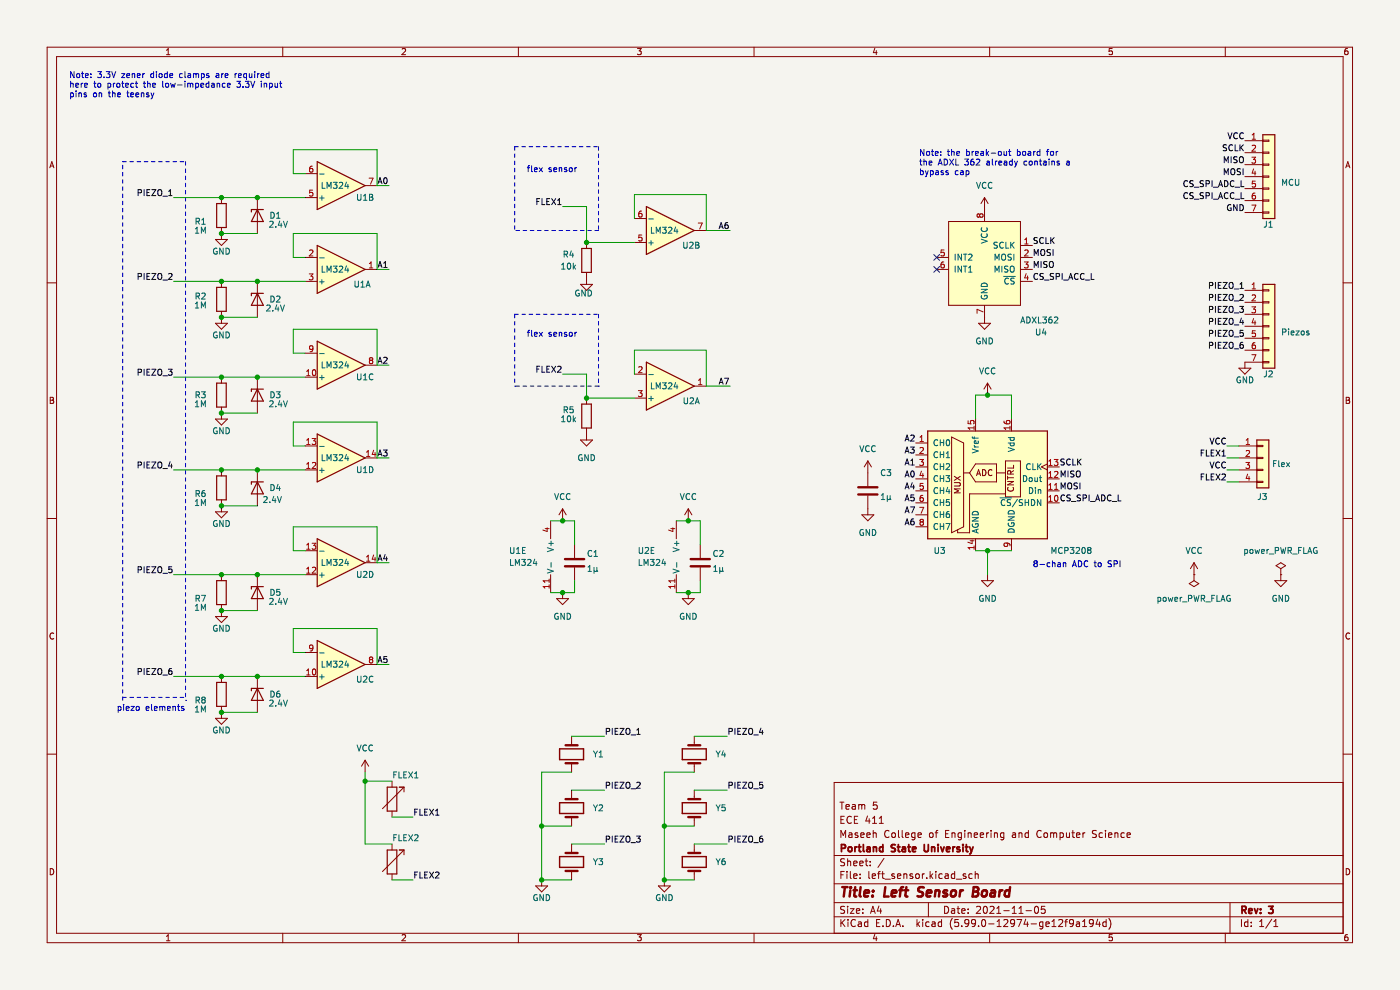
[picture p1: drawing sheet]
<svg xmlns="http://www.w3.org/2000/svg" width="297mm" height="210mm" viewBox="0 0 297 210" stroke-linecap="round" stroke-linejoin="round" font-family="sans-serif">
<path d="M0 0h296.9v210h-296.9z" fill-rule="evenodd" fill="#f5f4ef" stroke="#f5f4ef" stroke-width=".21"/>
<g fill="none" stroke="#840000" stroke-width=".21">
<path d="M10 10h276.9v190h-276.9zM12 12h272.9v186h-272.9zM35.3 11.6h.8M35.3 10.7l.4-.4v1.3M60 10v2M85.3 10.4l.5-.1 .2 .4-.8 .9h.8M110 10v2M135.2 10.3h.8l-.4 .5 .4 .1v.6l-.2 .1-.6-.1M160 10v2M185.6 10.2l-.3 1h.8M185.9 10.7v.9M209.9 10v2"/>
<path d="M235.9 10.3h-.6v.6h.6v.6l-.1 .1-.5-.1M259.9 10v2M285.9 10.3l-.4 .1-.2 .2v.7l.2 .3 .4-.1v-.6l-.4-.1-.2 .2M10.6 35.6l.4-1.3 .4 1.3M10.7 35.2h.6M64.8 36.8h2.5M77.5 39.4h2.5M264.1 29.8h3.8M264.1 32.4h3.8M264.1 34.9h3.8M264.1 37.5h3.8M267.9 29.7h1.3v.3h-1.3z"/>
<path d="M267.9 32.3h1.3v.2h-1.3zM267.9 34.8h1.3v.3h-1.3zM267.9 37.3h1.3v.3h-1.3zM267.9 39.9h1.3v.2h-1.3zM285.5 35.6l.4-1.3 .5 1.3M285.6 35.2h.6M10 60h2M45.7 50.8h2.5l-1.2 1.3zM47 41.9v1.3M47 48.3v2.5M47 59.7v1.3M54.6 41.9v7.6"/>
<path d="M54.6 59.7v7.6M64.8 54.6h2.5M64.8 59.7h2.5M64.8 41.9h2.5M77.5 57.1h2.5M124.4 51.4v1.3M124.4 57.8v2.5M134.6 51.4h2.5M134.6 46.4h2.5M147.3 48.9h2.5M198.7 54.6h2.5M198.7 57.1h2.5"/>
<path d="M201.2 47h15.3v17.8h-15.3zM208.9 41.9v5.1M208.9 41.9l-.8 1.3M208.9 41.9l.7 1.3M216.5 52.1h2.5M216.5 54.6h2.5M216.5 57.1h2.5M216.5 59.7h2.5M264.1 40h3.8M264.1 42.5h3.8M264.1 45.1h3.8M267.9 42.4h1.3v.3h-1.3z"/>
<path d="M267.9 45h1.3v.2h-1.3zM284.9 60h2M45.7 68.6h2.5l-1.2 1.2zM47 66v2.6M64.8 74.9h2.5M77.5 77.5h2.5M123.2 60.3h2.5l-1.3 1.3zM134.6 79.4h2.5M207.6 68.6h2.5l-1.2 1.2zM208.9 64.8v3.8M262.8 78.1h2.6l-1.3 1.3zM264.1 61.6h3.8"/>
<path d="M264.1 64.1h3.8M264.1 66.7h3.8M264.1 69.2h3.8M264.1 71.7h3.8M264.1 74.3h3.8M267.9 61.5h1.3v.2h-1.3zM267.9 64h1.3v.3h-1.3zM267.9 66.5h1.3v.3h-1.3zM267.9 69.1h1.3v.2h-1.3zM267.9 71.6h1.3v.3h-1.3zM267.9 74.2h1.3v.2h-1.3zM267.9 76.7h1.3v.3h-1.3z"/>
<path d="M267.9 76.8h-3.8v1.3M10.7 84.3h.4l.2 .2-.2 .4 .2 .1 .1 .3-.2 .3h-.5zM10.7 84.9h.4M45.7 88.9h2.5l-1.2 1.3zM47 80v1.3M47 86.3v2.6M47 99.7v1.3M54.6 80v7.6M54.6 99.7v7.6M64.8 94.6h2.5M64.8 99.7h2.5M64.8 80h2.5"/>
<path d="M77.5 97.1h2.5M123.2 93.3h2.5l-1.3 1.3zM124.4 84.4v1.3M124.4 90.8v2.5M134.6 84.4h2.5M147.3 81.9h2.5M184.1 97.8v5.3M184.1 97.8l-.8 1.2M184.1 97.8l.8 1.2M194.3 94h2.5M194.3 99h2.5M194.3 96.5h2.5"/>
<path d="M201.9 92.7l2.5 1.3v17.7l-2.5 1.3zM207 88.9v2.5M207 98.4h4.4v3.8h-4.4l-1.3-1.9zM208.4 99.6a.64 .64 0 0 1 .8 .7 .64 .64 0 0 1-.8 .6zM209.5 81.3l-.8 1.2M209.5 81.3v2.5M209.5 81.3l.8 1.2M210.4 99.7a.56 .56 0 0 0-.8 .6 .56 .56 0 0 0 .8 .5M213.3 97.8h3.2v7.6h-3.2zM214.6 88.9v2.5M215 98.7v.6h-1.3M215 99.8l-.6 .5"/>
<path d="M222.2 99h2.5M222.2 98.4l-1.3 .6 1.3 .7M262.8 94.6h3.8M262.8 97.1h3.8M262.8 99.7h3.8M266.6 94.5h1.3v.2h-1.3zM266.6 97h1.3v.3h-1.3zM266.6 99.6h1.3v.2h-1.3zM285.6 84.3h.4l.3 .2-.3 .4 .3 .1v.3l-.2 .3h-.5zM285.6 84.9h.4M10 110h2M45.7 108.6h2.5l-1.2 1.2z"/>
<path d="M47 106v2.6M64.8 116.8h2.5M77.5 119.4h2.5M116.8 110.5v3.8M119.4 107.9v2.6M119.4 107.9l-.8 1.3M119.4 107.9l.7 1.3M121.9 115.6v2.7M143.5 110.5v3.8M146 107.9l-.7 1.3M146 107.9v2.6M146 107.9l.8 1.3"/>
<path d="M148.6 115.6v2.7M182.8 109.2h2.6l-1.3 1.3zM184.1 105.1v4.1M194.3 106.7h2.5M194.3 104.1h2.5M194.3 101.6h2.5M194.3 109.2h2.5M194.3 111.7h2.5M202.5 102.4h1l.2 .2v.3l-.2 .2h-1M202.5 101l1.2 .9M203.7 103.7h-1.2l.9 .4-.9 .4h1.2M203.7 101l-1.2 .9"/>
<path d="M204.4 100.3h1.3M207 114.3v2.5M207.2 100.9l.4-1.3 .4 1.3M207.3 100.5h.6M211.4 100.3h1.9M213.3 104.8h-7.6v8.2h-2.6v-.6M213.7 101v.7M213.7 102.1h1.3l-1.3 .8h1.3M213.7 101.3h1.3M213.9 103.4a.56 .56 0 0 0 .5 .8 .56 .56 0 0 0 .5-.8M214.4 100.6v-.6l-.5-.1-.2 .7h1.3M214.6 114.3v2.5"/>
<path d="M222.2 106.7h2.5M222.2 104.1h2.5M222.2 101.6h2.5M253.3 119.4v3.8M253.3 119.4l-.8 1.2M253.3 119.4l.8 1.2M262.8 102.2h3.8M266.6 102.1h1.3v.2h-1.3zM270.7 120l1-.6 1 .6-1 .6zM284.9 110h2M11.4 134.4a.58 .58 0 0 0-.8 .5 .58 .58 0 0 0 .8 .5M45.7 130.8h2.5l-1.2 1.3z"/>
<path d="M47 121.9v1.3M47 128.2v2.6M54.6 121.9v7.6M64.8 121.9h2.5M64.8 138.4h2.5M116.8 121.9v3.8M118.1 127h2.5l-1.2 1.2zM119.4 125.7v1.3M121.9 120.4v2.8M143.5 121.9v3.8M144.7 127h2.6l-1.3 1.2zM146 125.7v1.3"/>
<path d="M148.6 120.4v2.8M208.2 123.2h2.6l-1.3 1.2zM209.5 121.9v1.3M252.3 123.8l1-.6 1 .6-1 .6zM253.3 121.9h.1M270.4 123.2h2.6l-1.3 1.2zM271.7 121.9h.1M271.7 120.6v2.6M286.3 134.4a.58 .58 0 0 0-.8 .5 .58 .58 0 0 0 .8 .5M10 160h2M45.7 152.4h2.5l-1.2 1.2zM47 143.5v1.3"/>
<path d="M47 149.8v2.6M54.6 143.5v7.6M64.8 143.5h2.5M77.5 140.9h2.5M121.3 156.2v1.9M147.3 156.2v1.9M284.9 160h2M77.5 161.3l-.8 1.2M77.5 161.3v2.5M77.5 161.3l.7 1.2M83.2 165.7v1.3M83.2 172.1v1.2"/>
<path d="M83.2 179v1.3M84.7 167h1M85.7 167v1M85.7 167l-4.6 4.5M121.3 161.9v1.9M121.3 167.6v1.9M121.3 173.3v1.9M121.3 179v1.9M147.3 161.9v1.9M147.3 167.6v1.9M147.3 173.3v1.9M147.3 179v1.9"/>
<path d="M178.2 170.2h.8M178.4 177.7v-1.5l.5 1 .5-1v1.5M178.4 173.9h.5M178.6 170.2v1.5M179.1 173.2h-.7v1.5h.7M179.5 171.2l.7-.2-.1-.3h-.4l-.2 .2v.7h.6M180.1 176.7h.6v1M180.6 173.3a.71 .71 0 0 0-1 .5 .71 .71 0 0 0 .7 .9l.3-.2M180.7 177l-.5 .1-.2 .2 .2 .4 .5-.1M180.8 170.7h.6l.1 1M181.2 173.9h.5M181.5 171l-.5 .1-.3 .2 .3 .4 .5-.1"/>
<path d="M182 176.7h-.4l-.2 .2 .1 .2 .5 .1v.4h-.6M182 173.2h-.8v1.5h.8M182.2 170.8l.4-.1 .2 .2M182.2 170.7v1M182.6 177.2l.7-.2-.1-.3h-.4l-.2 .2 .1 .7h.5M182.8 170.9l.2-.2h.4l.1 1M182.8 170.9v.8M183.9 177.2l.7-.2-.1-.3h-.4l-.2 .2 .1 .7h.5M184 173.1l-.3 1.1h.9M184.4 173.7v1M185.1 174.7h.9M185.1 173.6l.4-.4v1.5"/>
<path d="M185.2 176.8l.3-.1h.3l.1 1M185.2 176.2v1.5M186 170.2h-.7l-.1 .7 .3-.2 .5 .1 .1 .2-.1 .5-.2 .2-.6-.2M186.5 174.7h.9M186.5 173.6l.5-.4v1.5M188.6 176.3a.71 .71 0 0 0-1 .5 .71 .71 0 0 0 .7 .9l.3-.2M189.2 176.8l.3-.1 .4 .1 .1 .6-.2 .2-.3 .1-.3-.2zM190.6 176.2v1.2l.2 .3M191.4 176.2v1.2l.2 .3M192.1 177.2l.7-.2-.1-.3h-.4l-.2 .2 .1 .7h.5M194.1 176.7v1.2l-.3 .3-.3-.1M194.1 176.7h-.4l-.3 .2 .1 .7h.6"/>
<path d="M194.7 177.2l.8-.2-.1-.3h-.4l-.3 .2 .1 .7h.6M197.2 176.8l.3-.1 .4 .1 .1 .6-.2 .2-.3 .1-.3-.2zM198.4 176.7h.6M199 176.2l-.4 .2v1.3M200.6 176.9h.5M201.3 176.2h-.7v1.5h.7M202 176.8l.2-.1h.3l.1 1M202 176.7v1M204 176.7h-.5l-.3 .2 .2 .7h.6M204 176.7v1.2l-.3 .3-.4-.1M204.7 176.2v.1M204.7 176.7v1"/>
<path d="M205.4 176.7v1M205.4 176.8l.2-.1h.4v1M206.7 177.2l.7-.2-.1-.3h-.4l-.2 .2v.7h.6M208 177.2l.7-.2-.1-.3h-.4l-.2 .2v.7h.6M209.3 176.7v1M209.7 176.7l-.4 .2M210.2 176.2v.1M210.2 176.7v1M211 176.8l.2-.1h.3l.1 1M211 176.7v1M213 176.7v1.2l-.3 .3-.4-.1M213 176.7h-.5l-.3 .2 .2 .7h.6"/>
<path d="M214.8 176.7h.6l.1 1M215.5 177l-.5 .1-.3 .2 .3 .4 .5-.1M216.2 176.8l.2-.1h.3l.1 1M216.2 176.7v1M218.2 176.7h-.5l-.2 .2 .1 .7h.6M218.2 176.2v1.5M220.9 176.3a.71 .71 0 0 0-1 .5 .71 .71 0 0 0 .7 .9l.3-.2M221.6 176.7h.4l.2 .2v.5l-.2 .3-.4-.1-.1-.2zM222.9 176.8l.4-.1 .2 .2M222.9 176.7v1M223.5 176.9l.2-.2h.4l.1 1M223.5 176.9v.8"/>
<path d="M224.9 176.7h.4l.3 .2-.1 .7h-.6M224.9 176.7v1.5M226.2 176.7l.1 .9 .4 .1 .2-.2M226.9 176.7v1M227.4 176.7h.6M227.6 176.2v1.2l.4 .3M228.4 177.2l.7-.2-.1-.3h-.4l-.2 .2 .1 .7h.5M229.7 176.7v1M230.2 176.7l-.5 .2M232.6 176.2h-.6l-.3 .2 .2 .4 .6 .3v.4l-.2 .2-.6-.1M233.9 176.7h-.5l-.2 .2 .1 .7h.6M234.5 176.2v.1"/>
<path d="M234.5 176.7v1M235.2 177.2l.7-.2-.1-.3h-.4l-.2 .2v.7h.6M236.5 176.8l.2-.1h.4l.1 1M236.5 176.7v1M238.5 176.7h-.4l-.3 .2 .1 .7h.6M239.1 177.2l.7-.2-.1-.3h-.4l-.2 .2 .1 .7h.5M284.9 166h-107.9v32M10.7 184.3a.66 .66 0 0 1 .7 .6 .66 .66 0 0 1-.7 .7zM35.3 198.6l.4-.3v1.3M35.3 199.6h.8M60 198v2M83.2 185.4v1.3"/>
<path d="M84.7 180.3h1M85.3 198.4l.5-.1 .2 .3-.8 1h.8M85.7 180.3v1M85.7 180.3l-4.6 4.6M110 198v2M113.6 187.9h2.6l-1.3 1.3zM114.9 186.7v1.2M121.3 184.7v2M135.2 198.3h.8l-.4 .5 .4 .1v.5l-.2 .2-.6-.2M139.7 187.9h2.5l-1.3 1.3zM140.9 186.7v1.2M147.3 184.7v2"/>
<path d="M160 198v2M177 194.5h107.9M177 191.5h107.9M177 187.5h107.9M177 181.5h107.9M178.4 185.6h.5M178.4 195v1.5M178.6 195.7l.6 .8M179.1 184.9h-.7v1.4M179.2 192.3l-.6-.1-.2 .2v.4l.6 .3 .2 .4-.3 .2h-.6M179.2 182.2h-.6l-.2 .1v.4l.6 .3 .2 .4-.3 .3-.6-.1M179.2 195l-.8 .9"/>
<path d="M179.7 184.9v.1M179.7 185.4v.9M179.8 182.2v1.5M179.8 192.2v.2M179.8 192.7v1M179.8 182.8l.2-.1h.4l.1 1M179.9 195v.2M179.9 195.5v1M180.4 192.7h.8l-.8 1h.8M180.4 184.9v1.2l.2 .2M181.1 185.8l.7-.1-.1-.3h-.4l-.2 .2 .1 .7h.5M181.1 183.2l.7-.2-.1-.3h-.4l-.2 .2 .1 .7h.5"/>
<path d="M181.5 195.2a.71 .71 0 0 0-1 .5 .71 .71 0 0 0 .7 .8l.3-.1M181.7 193.2l.7-.1-.1-.3-.4-.1-.2 .3v.7h.6M182.1 195.6h.6v.9M182.4 183.2l.7-.2-.1-.3h-.4l-.2 .2 .1 .7h.5M182.5 186.2v.1M182.5 185.4v.2M182.7 195.9l-.5 .1-.2 .2 .2 .3h.5M183 193.6v.1M183 192.8v.2M183.5 182.7h.6M183.7 182.2v1.2l.4 .3M184.1 195.6l-.4-.1-.3 .3 .1 .7h.6"/>
<path d="M184.1 195v1.5M184.3 184.9v1.2l.2 .2M184.6 183.5v.2M184.6 182.7v.2M184.7 193.7l.5-1.5 .5 1.5M184.8 193.3h.7M185 185.8l.7-.1v-.3h-.5l-.2 .2 .1 .7h.6M185.6 198.2l-.3 .9h.8M185.9 198.7v.9M186 195.8h.5M186.2 185.4h.5M186.5 192.2l-.4 1h.9"/>
<path d="M186.7 195h-.7v1.5h.7M186.7 184.9l-.3 .2v1.2M186.8 192.7v1M187 185.4h.6M187.2 184.9v1.2l.4 .2M187.3 196.4v.1M187.5 182.1l-1.3 1.9M187.7 186.5h1.2M188 195a.76 .76 0 0 1 .9 .8 .76 .76 0 0 1-.9 .7zM189.5 196.4v.1M189.7 185.4h-.3l-.2 .2v.2l.5 .1v.4h-.5M190 196.5l.5-1.5 .5 1.5"/>
<path d="M190.2 196.1h.7M190.4 185.8l.7-.1-.1-.3h-.4l-.2 .2 .1 .7h.5M191.5 196.4v.1M191.7 185.5l.3-.1h.3l.1 .9M191.7 185.4v.9M193.6 185.4h-.4l-.2 .2 .1 .2 .5 .1v.4h-.6M194.3 185.5l.2-.1 .5 .1v.6l-.1 .2h-.4l-.2-.1zM194.5 195v1.5M194.7 196l.4 .5M195.1 195.5l-.6 .6M195.7 185.4v.9M195.7 195v.2"/>
<path d="M195.7 195.5v1M196.1 185.4l-.4 .2M196.6 186.2v.1M197 191.5v3M197.1 195.6l-.4-.1-.3 .3 .1 .7h.6M197.3 184.9v1.4M197.5 185.8l.4 .5M197.7 195.6h.6l.1 .9M197.9 185.4l-.6 .5M198.4 195.9l-.5 .1-.2 .2 .2 .3h.5M198.5 184.9v.1M198.5 185.4v.9"/>
<path d="M199.7 195.6l-.4-.1-.3 .3 .2 .7h.5M199.7 195v1.5M199.9 185.4h-.4l-.3 .2 .1 .7h.6M200.4 192.2a.76 .76 0 0 1 .9 .8 .76 .76 0 0 1-.9 .7zM200.5 185.4h.6l.1 .9M201.2 185.7l-.5 .1-.2 .2 .2 .3h.5M201.9 192.8h.6v.9M202 194.8a1.72 1.72 0 0 0 0 2.3M202.5 193.1l-.5 .1-.2 .2 .2 .3h.5M202.5 184.9v1.4M202.5 185.4h-.4l-.3 .2 .2 .7h.5M202.9 186.5h1.1"/>
<path d="M203 192.7h.6M203.2 192.2v1.3l.4 .2M203.3 195h-.7l-.1 .8 .2-.2 .5 .1 .2 .2-.1 .5-.2 .1-.6-.1M204 193.2l.7-.1v-.3l-.5-.1-.2 .3 .1 .7h.6M204 196.4v.1M204.9 185.4h-.4l-.2 .2 .1 .2 .5 .1v.4h-.6M205.4 193.6v.1M205.4 192.8v.2M205.5 195.7l-.3 .3-.4-.1-.1-.2v-.4l.3-.3h.2l.3 .3a1 1 0 0 1-.4 1.2h-.3M206.2 185.4h-.4l-.3 .2 .2 .7h.5M206.9 185.5l.2-.1h.4v.9M206.9 184.9v1.4"/>
<path d="M207 195.7l-.3 .3-.5-.1-.1-.2v-.4l.3-.3h.3l.3 .3a1 1 0 0 1-.5 1.2h-.3M207.2 192.4l.5-.2 .3 .5-.9 1h.9M207.6 196.4v.1M208.4 195.2l.2-.2a.8 .8 0 0 1 .5 .8 .8 .8 0 0 1-.5 .7l-.4-.5zM208.7 192.4l.3-.2a.8 .8 0 0 1 .5 .8 .8 .8 0 0 1-.5 .7l-.4-.5zM209.7 196h1.2M209.9 198v2M210 192.4l.6-.2 .3 .5-.9 1h.9M211.5 193.7h.8M211.5 192.7l.4-.5v1.5M211.5 196.5h.9M211.5 195.5l.5-.5v1.5"/>
<path d="M213 193.2h1.1M213 195.2l.5-.2 .3 .5-.9 1h.9M214.7 193.7h.9M214.7 192.7l.5-.5v1.5M215.2 195.7l-.2 .3-.5-.1-.1-.2v-.4l.3-.3h.3l.2 .3a1 1 0 0 1-.4 1.2h-.3M215.7 195h1l-.6 1.5M216.2 193.7h.8M216.2 192.7l.4-.5v1.5M217.6 195l-.4 1h1M217.7 193.2h1.1M218 195.5v1M218.7 196h1.2"/>
<path d="M219.6 192.4l.2-.2a.8 .8 0 0 1 .5 .8 .8 .8 0 0 1-.5 .7l-.3-.5zM221.2 195.6l-.4-.1-.3 .3 .2 .7h.5M221.2 195.5v1.3l-.2 .2h-.4M221.7 192.2h-.7l-.1 .8 .2-.2 .5 .1 .1 .2v.5l-.2 .1-.6-.1M221.9 196l.7-.1-.1-.3-.4-.1-.2 .3 .1 .7h.5M223.2 196.5h.8M223.2 195.5l.4-.5v1.5M224.6 195.2l.6-.2 .3 .5-1 1h1M225.9 195.5h.6M226.5 195l-.4 .3v1.2M227.7 195.7l-.2 .3-.5-.1-.1-.2v-.4l.3-.3h.3l.2 .3a1 1 0 0 1-.4 1.2h-.3M228.4 195.6h.6v.9"/>
<path d="M229 195.9l-.5 .1-.2 .2 .2 .3h.5M229.7 196.5h.8M229.7 195.5l.4-.5v1.5M231.9 195.7l-.2 .3-.5-.1-.1-.2v-.4l.3-.3h.3l.2 .3a1 1 0 0 1-.4 1.2h-.3M232.9 195l-.4 1h.9M233.2 195.5v1M234.7 195.6l-.5-.1-.3 .3 .2 .7h.6M234.7 195v1.5M235.2 194.8a1.72 1.72 0 0 1 0 2.3M235.9 198.3h-.6v.6l.6-.1v.6l-.1 .2-.5-.2M259.9 198v2M260.9 191.5v6.5"/>
<path d="M263.4 195v1.5M264.7 195.6l-.4-.1-.3 .3 .2 .7h.5M264.7 195v1.5M265.4 196.4v.1M265.4 195.6v.2M267.2 196.5h.9M267.2 195.5l.5-.5v1.5M269.8 195l-1.3 1.9M270.2 196.5h.9M270.2 195.5l.5-.5v1.5M285.6 184.3a.66 .66 0 0 1 .7 .6 .66 .66 0 0 1-.7 .7zM285.9 198.3h-.4l-.2 .3v.7l.2 .3 .4-.2v-.6h-.4l-.2 .2"/>
</g>
<g fill="none" stroke="#840000" stroke-width=".39">
<path d="M178.5 179.9h.7l.2-.2-.1-.4-.8-.1v1.5M180 179.8l.2-.1 .5 .1v.6l-.1 .2-.4 .1-.2-.2zM181.4 179.7v1M181.8 179.7l-.4 .2M182.1 179.7h.6M182.3 179.2v1.2l.4 .3M183.2 179.2v1.2l.2 .3M183.9 179.7h.6l.1 1M185.3 179.8l.2-.1h.4v1M185.3 179.7v1M187.3 179.7h-.4l-.3 .2 .1 .7h.6M187.3 179.2v1.5"/>
<path d="M189.9 179.2h-.5l-.2 .1v.4l.6 .3 .1 .4-.2 .3-.6-.1M190.4 179.7h.5M190.6 179.2v1.2l.3 .3M191.4 179.7h.6l.1 1M192.6 179.7h.5M192.8 179.2v1.2l.3 .3M196.1 179.2v1.2l.3 .3h.2l.3-.3v-1.2M197.6 179.8l.3-.1h.3l.1 1M197.6 179.7v1M199 179.2v.1M199 179.7v1M199.6 179.7l.3 1 .4-1"/>
<path d="M202.1 179.7v1M202.6 179.7l-.5 .2M203.6 179.7h-.4l-.2 .2 .1 .2 .5 .1v.4h-.6M204.3 179.2v.1M204.3 179.7v1M204.8 179.7h.6M205 179.2v1.2l.4 .3M205.7 179.7l.4 1M206.4 179.7l-.3 1M184.6 180l-.5 .1-.2 .2 .2 .4 .5-.1M192.1 180l-.5 .1-.2 .2 .2 .4 .5-.1M193.6 180.2l.7-.2-.1-.3h-.4l-.2 .2v.7h.6"/>
<path d="M200.8 180.2l.7-.2-.1-.3h-.4l-.2 .2 .1 .7h.5M206.1 180.7l-.4 .5M263.5 193h.7l.1-.3v-.3l-.8-.2v1.5M263.8 193l.5 .7M264.9 193.2l.7-.1v-.3l-.5-.1-.2 .3 .1 .7h.6M266.1 192.7l.4 1 .3-1M267.4 193.6v.1M267.4 192.8v.2M269.1 192.2h1l-.5 .6 .4 .2v.6l-.2 .1-.7-.1"/>
</g>
<g fill="none" stroke="#840000" stroke-width=".52">
<path d="M178.7 188.2h1.1M179.2 188.2l-.2 2M180.4 188.8l-.2 1.4M180.5 188.2v.2M181.1 188.8h.7M181.4 188.2l-.2 1.7 .1 .2 .4 .1M182.6 188.2l-.2 1.7 .2 .3M183.4 189.5l.9-.2v-.4l-.6-.1-.3 .3v1h.7M185.1 190v.2M185.2 188.9v.2M187.8 188.2l-.2 2h.9M189.2 189.5l.9-.2v-.4h-.8l-.2 1 .3 .3 .6-.1"/>
<path d="M190.8 188.8h.7M191.6 188.2l-.4 .1-.1 .2-.2 1.7M191.9 188.8h.8M192.3 188.2l-.2 1.7v.2l.4 .1M196 188.3a.85 .85 0 0 0-1.1 .1v.5l.8 .5v.6a.85 .85 0 0 1-1.1 .1M196.6 189.5l1-.2-.1-.4-.5-.1-.4 .3v1h.8M198.5 189l.3-.2 .4 .1v1.3M198.5 188.8l-.2 1.4M201 188.9a.49 .49 0 0 0-.8 .3v.2l.7 .2v.2l-.3 .4-.6-.1M201.9 189l.1-.1a.5 .5 0 0 1 .8 .3l-.1 .6-.2 .3a.5 .5 0 0 1-.8-.3zM203.7 188.8l-.1 1.4M204.3 188.8l-.4 .1-.2 .3"/>
<path d="M206.4 189.1h.7M206.6 188.2h.6l.3 .2v.3l-.4 .4 .3 .1a.58 .58 0 0 1-.3 1h-.8zM208.5 189l.1-.1a.5 .5 0 0 1 .8 .3l-.1 .6-.2 .3a.5 .5 0 0 1-.8-.3zM210.3 188.9h.7v1.3M211.1 189.3l-.7 .1a.4 .4 0 0 0-.3 .4 .4 .4 0 0 0 .2 .4l.7-.1M212.1 188.8l-.2 1.4M212.7 188.8l-.4 .1-.2 .3M214.2 188.9a.66 .66 0 0 0-1 .3l-.1 .6 .2 .3h.7M214.3 188.2l-.3 2"/>
</g>
<g fill="none" stroke="#840000" stroke-width=".51">
<path d="M119.9 118.6h4M146.5 118.6h4.1M182.1 104.9h4M182.1 103.4h4M119.9 120.1h4M146.5 120.1h4.1M120 158.1h2.5M146 158.1h2.6M120 161.9h2.5M120 173.3h2.5M120 169.5h2.5M146 161.9h2.6"/>
<path d="M146 173.3h2.6M146 169.5h2.6M120 184.7h2.5M120 180.9h2.5M146 184.7h2.6M146 180.9h2.6"/>
</g>
<g fill="none" stroke="#006464" stroke-width=".21">
<path d="M67.8 36.9h1M68.4 38.7v1.2h.6M69.4 39.9v-1.2l.4 .9 .4-.9v1.2M70.7 38.7h.8l-.4 .5 .3 .1v.5l-.1 .1-.6-.1M72 38.8l.5-.1 .2 .3-.8 .9h.8M73.5 38.6l-.3 .9h.8M73.8 39.1v.8M207.2 38.7l.4 1.2 .4-1.2M209.2 38.8a.56 .56 0 0 0-.8 .5 .56 .56 0 0 0 .8 .5M210.4 38.8a.56 .56 0 0 0-.8 .5 .56 .56 0 0 0 .8 .5M272.1 39.3v-1.3l.4 .9 .4-.9v1.3M274.3 38.2a.56 .56 0 0 0-.8 .5 .56 .56 0 0 0 .8 .5"/>
<path d="M274.8 38v1.1l.3 .2h.2l.2-.2v-1.1M41.4 48.6l.4-.4v1.3M41.4 49.5h.8M41.6 47l.6-.1 .1-.5-.7-.1v1.3M41.9 47l.4 .6M42.7 49.5v-1.3l.4 .9 .5-.9v1.3M42.8 47.6h.7M42.8 46.7l.4-.4v1.3M46 52.7a.58 .58 0 0 0-.7 .6 .58 .58 0 0 0 .8 .5v-.4h-.3M47.3 52.6v1.3l-.7-1.3v1.3M47.9 52.6a.64 .64 0 0 1 .8 .7 .64 .64 0 0 1-.8 .6zM57.2 47.1l.5-.2 .3 .4-.8 .9h.8"/>
<path d="M57.5 45a.64 .64 0 0 1 .7 .7 .64 .64 0 0 1-.7 .6zM58.5 48.1v.1M58.7 46.3h.7M58.7 45.4l.3-.4v1.3M59.3 46.9l-.3 .9h.8M59.6 47.4v.8M60.1 46.9l.5 1.3 .4-1.3M67.8 42h1M67.8 54.7h1M67.8 59.8h1M68.3 41.5v1M68.3 59.3v1"/>
<path d="M68.4 56.5v1.2h.6M69.4 57.7v-1.2l.4 .9 .4-.9v1.2M70.7 56.5h.8l-.4 .4 .3 .2v.5l-.1 .1-.6-.1M72 56.6l.5-.1 .2 .3-.8 .9h.8M73.5 56.4l-.3 .9h.8M73.8 56.9v.8M75.3 59.6v1.1l.2 .2h.3l.2-.2v-1.1M75.8 41.2v1l.3 .3h.2l.3-.3v-1M76.6 60l.3-.4v1.3M77.1 41.6l.4-.4v1.3M77.1 42.5h.7M78.4 41.2h.4l.3 .3-.3 .3 .3 .1v.3l-.2 .3h-.5z"/>
<path d="M78.4 41.8h.4M119.1 56.2l.4-.4v1.3M119.1 57.1h.8M119.7 53.9h.6v-.5l-.6-.1v1.2M120 53.9l.4 .6M120.5 55.9l.2-.1a.68 .68 0 0 1 .4 .7 .68 .68 0 0 1-.4 .6 .84 .84 0 0 1-.2-1.2zM121.2 53.2l-.3 .9h.8M121.5 53.7v.8M121.6 55.8v1.3M121.7 56.6l.4 .5M122.1 56.2l-.5 .5M137.6 51.5h1"/>
<path d="M137.6 46.4h1M138.1 51v1M138.2 48.2v1.3h.6M139.2 49.5v-1.3l.4 .9 .5-.9v1.3M140.5 48.2h.8l-.4 .5 .4 .1v.5l-.2 .2-.6-.2M141.8 48.3l.5-.1 .2 .4-.7 .9h.7M143.3 48.1l-.3 .9h.8M143.6 48.6v.9M145 51.4v1l.3 .2h.4l.1-.2v-1M146.3 51.5l.5-.1 .2 .3-.7 .9h.7M147.6 51.4h.4l.3 .2-.3 .4 .3 .1v.3l-.2 .2h-.5zM147.6 52h.4"/>
<path d="M202.6 53.9v1.3M202.6 56.5v1.2M204 53.9v1.3l-.8-1.3v1.3M204 56.5v1.2l-.8-1.2v1.2M204.4 53.9h.7M204.4 56.5h.7M204.8 53.9v1.3M204.8 56.5v1.2M205.5 54l.5-.1 .2 .4-.8 .9h.8M205.5 57.7h.7M205.5 56.8l.3-.3v1.2M208.2 50.7l1.2 .5-1.2 .4"/>
<path d="M208.3 48.3a.56 .56 0 0 0 .5 .8 .56 .56 0 0 0 .5-.8M208.3 49.6a.56 .56 0 0 0 .5 .8 .56 .56 0 0 0 .5-.8M211.1 55.2v-1.3l.4 .9 .4-.9v1.3M211.1 57.7v-1.2l.4 .9 .4-.9v1.2M211.6 51.4l-.7 .1v.4l.6 .2 .1 .3-.3 .2h-.4M212.5 54.1l.3-.2a.43 .43 0 0 1 .5 .4v.5a.42 .42 0 0 1-.4 .4 .42 .42 0 0 1-.4-.4zM212.5 56.5v1.2M212.9 51.5a.56 .56 0 0 0-.8 .5 .56 .56 0 0 0 .8 .5M212.9 58.6h2.5M213.4 51.4v1.2h.6M213.8 56.5l-.6 .1v.3l.5 .3 .1 .3-.2 .2h-.5M213.9 59.1a.56 .56 0 0 0-.8 .5 .56 .56 0 0 0 .8 .5"/>
<path d="M214.4 56.6l.2-.1a.43 .43 0 0 1 .5 .4v.4a.42 .42 0 0 1-.4 .4 .42 .42 0 0 1-.4-.4zM214.4 51.4v1.2M214.5 54h-.6v.4l.5 .2 .1 .3-.2 .3-.5-.1M214.6 51.9l.5 .7M215.1 53.9v1.3M215.1 59.1l-.4-.1-.3 .2 .1 .3 .6 .3v.3l-.7 .1M215.1 51.4l-.7 .7M268.6 46.9v1.1l-.4 .2M269.2 48.2h.7M269.2 47.3l.4-.4v1.3M41.4 64.4l.4-.3v1.2M41.4 65.3h.8"/>
<path d="M41.6 62.8h.6l.1-.5-.7-.1v1.2M41.9 62.8l.4 .6M42.7 65.3v-1.2l.4 .9 .5-.9v1.2M42.8 62.3l.5-.1 .2 .3-.8 .9h.8M46 70.5a.58 .58 0 0 0-.7 .6 .58 .58 0 0 0 .8 .5v-.5h-.3M47.3 70.4v1.3l-.7-1.3v1.3M47.9 70.4a.64 .64 0 0 1 .8 .7 .64 .64 0 0 1-.8 .6zM56.6 64.8l.5-.1 .2 .4-.8 .9h.8M57.5 62.8a.64 .64 0 0 1 .7 .6 .64 .64 0 0 1-.7 .7zM57.9 65.9v.1M58.7 62.9l.5-.1 .2 .4-.8 .9h.8M58.7 64.6l-.3 1h.8"/>
<path d="M59 65.1v.9M59.5 64.7l.4 1.3 .4-1.3M67.8 75h1M68.3 79.6v1M68.4 76.8v1.2h.6M69.4 78v-1.2l.4 .9 .4-.9v1.2M70.7 76.8h.8l-.4 .5 .3 .1v.5l-.1 .1-.6-.1M72 76.9l.5-.1 .2 .3-.8 .9h.8M73.5 76.7l-.3 .9h.8M73.8 77.2v.8M75.8 79.3v1l.3 .3h.2l.3-.3v-1M76.6 60.9h.7"/>
<path d="M77.1 79.7l.4-.4v1.3M77.7 60.9l.4-1.3 .4 1.3M77.8 60.5h.6M79.1 79.4a.56 .56 0 0 0-.8 .5 .56 .56 0 0 0 .8 .6M122.8 61.6a.58 .58 0 0 0-.7 .6 .58 .58 0 0 0 .8 .5v-.4h-.3M124.2 61.5v1.3l-.8-1.3v1.3M124.8 61.5a.64 .64 0 0 1 .7 .7 .64 .64 0 0 1-.7 .6zM137.6 79.5h1M207.8 78l.4 1.3 .5-1.3M207.9 71.7a.58 .58 0 0 0-.7 .6 .58 .58 0 0 0 .8 .5v-.4h-.3M208.2 61.4h1.2l-1.2 .7h1.2M208.2 62.7a.58 .58 0 0 0 .6 .7 .58 .58 0 0 0 .5-.8h-.4v.3"/>
<path d="M208.3 60.2a.66 .66 0 0 1 .8-.1 .66 .66 0 0 1 .3 .7h-1.2zM209.2 71.7v1.3l-.7-1.3v1.3M209.8 78.2a.56 .56 0 0 0-.8 .5 .56 .56 0 0 0 .8 .5M209.8 71.7a.64 .64 0 0 1 .8 .6 .64 .64 0 0 1-.8 .7zM211.1 78.2a.56 .56 0 0 0-.8 .5 .56 .56 0 0 0 .8 .5M216.6 68.5l.4-1.3 .4 1.3M216.7 68.2h.6M217.8 67.2a.64 .64 0 0 1 .8 .7 .64 .64 0 0 1-.8 .6zM219 67.2l.8 1.3M219.8 67.2l-.8 1.3M219.9 69.8v1l.2 .3 .4-.1 .1-.2v-1M220.3 67.2v1.3h.6"/>
<path d="M221.2 67.2h.8l-.4 .5 .3 .1v.6l-.1 .1-.6-.1M221.5 69.7l-.4 .9h.8M221.8 70.2v.9M223.1 67.2l-.4 .1-.2 .2v.8l.2 .2 .4-.1v-.6l-.4-.1-.2 .3M223.7 67.4l.5-.2 .2 .4-.8 .9h.8M264.5 79.9v1.3l-.8-1.3v1.3M265.1 79.9a.64 .64 0 0 1 .7 .7 .64 .64 0 0 1-.7 .6zM268.6 78.7v1.1l-.4 .1M269.2 78.8l.5-.1 .2 .3-.8 .9h.8M272.1 70.4h.6l.1-.5-.7-.1v1.3M273.4 69.8v.1M273.4 70.2v.9"/>
<path d="M273.9 70.6l.6-.1v-.2l-.4-.1-.2 .2 .1 .6h.5M274.9 70.2h.7l-.7 .9h.7M276.1 70.3l.2-.1 .3 .1v.7l-.5-.1zM277.7 70.3l-.3-.1-.2 .2v.2l.5 .1v.3h-.5M41.4 85.4l.4-.4v1.3M41.4 86.3h.8M41.6 83.8l.6-.1 .1-.5-.7-.1v1.3M41.9 83.8l.4 .6M42.7 86.3v-1.3l.4 .9 .5-.9v1.3M42.7 83.1h.8l-.4 .5 .4 .1v.6l-.2 .1-.6-.1M46 90.8a.58 .58 0 0 0-.7 .6 .58 .58 0 0 0 .8 .5v-.4h-.3M47.3 90.7v1.3l-.7-1.3v1.3"/>
<path d="M47.9 90.7a.64 .64 0 0 1 .8 .7 .64 .64 0 0 1-.8 .6zM57.2 85.1l.5-.1 .3 .4-.8 .9h.8M57.5 83.1a.64 .64 0 0 1 .7 .7 .64 .64 0 0 1-.7 .6zM58.5 86.2v.1M58.6 83.1h.8l-.4 .5 .3 .1v.6l-.1 .1-.6-.1M59.3 85l-.3 .9h.8M59.6 85.4v.9M60.1 85l.5 1.3 .4-1.3M67.8 80.1h1M67.8 99.8h1M67.8 94.7h1M68.3 99.3v1"/>
<path d="M68.4 96.4v1.3h.6M69.4 97.7v-1.3l.4 1 .4-1v1.3M70.7 96.4h.8l-.4 .5 .3 .2v.5l-.1 .1-.6-.1M72 96.6l.5-.2 .2 .4-.8 .9h.8M73.5 96.4l-.3 .9h.8M73.8 96.9v.8M75.8 99v1l.3 .3 .4-.1 .1-.2v-1M77.1 80.6h.7M77.1 99.3l.4-.3v1.3M78.4 99a.64 .64 0 0 1 .7 .6 .64 .64 0 0 1-.7 .7zM119.1 88.6l.4-.4v1.3M119.1 89.5h.8"/>
<path d="M119.7 87l.6-.1v-.5l-.6-.1v1.3M120 87l.4 .6M120.5 88.3l.2-.1a.68 .68 0 0 1 .4 .6 .68 .68 0 0 1-.4 .7l-.4-.5zM121.6 86.3h-.6l-.1 .6 .6-.1 .1 .6-.2 .2-.5-.2M121.6 88.2v1.3M121.7 89l.4 .5M122.1 88.6l-.5 .5M123.5 96.5a.58 .58 0 0 0-.8 .6 .58 .58 0 0 0 .8 .5v-.4h-.2M124.8 96.4v1.3l-.7-1.3v1.3M125.4 96.4a.64 .64 0 0 1 .7 .7 .64 .64 0 0 1-.7 .6zM137.6 84.5h1M138.1 84.1v.9"/>
<path d="M138.2 81.2v1.3h.6M139.2 82.5v-1.3l.4 .9 .5-.9v1.3M140.5 81.2h.8l-.4 .5 .4 .1v.6l-.2 .1-.6-.1M141.8 81.3l.5-.1 .2 .4-.7 .9h.7M143.3 81.2l-.3 .9h.8M143.6 81.6v.9M145.1 84.4v1l.3 .3h.2l.3-.3v-1M146.4 84.5l.5-.1 .2 .3-.8 1h.8M147.5 85.7l.4-1.3 .4 1.3M147.6 85.3h.6M182.4 94.5l.4 1.3 .5-1.3M184.4 94.7a.56 .56 0 0 0-.8 .5 .56 .56 0 0 0 .8 .5"/>
<path d="M185.7 94.7a.56 .56 0 0 0-.8 .5 .56 .56 0 0 0 .8 .5M187.8 99.7a.56 .56 0 0 0-.8 .6 .56 .56 0 0 0 .8 .5M188.2 99.6h.8l-.5 .5 .4 .1v.6l-.2 .1-.5-.1M198.9 98.5a.56 .56 0 0 0-.8 .5 .56 .56 0 0 0 .8 .5M198.9 93.4a.56 .56 0 0 0-.8 .5 .56 .56 0 0 0 .8 .5M198.9 95.9a.56 .56 0 0 0-.8 .5 .56 .56 0 0 0 .8 .6M199.5 99h.7M199.5 93.3v1.2M199.5 95.8v1.3M199.5 98.4v1.2M199.5 93.9h.7M199.5 96.4h.7"/>
<path d="M200.2 93.3v1.2M200.2 95.8v1.3M200.2 98.4v1.2M200.7 98.5l.5-.1 .3 .3-.8 .9h.8M200.7 97.1h.8M200.7 96.2l.4-.4v1.3M200.9 93.4l.1-.1a.68 .68 0 0 1 .5 .6 .68 .68 0 0 1-.5 .6l-.3-.4zM206.3 92.6l.1 .3h1.1M206.3 95.2l1.2 .5-1.2 .4M206.7 94.8h.8M206.7 94.5l.2 .3M206.7 92.6v.5"/>
<path d="M207.5 93.5v.4l-.1 .2-.7-.1v-.5h.3l.1 .6M213.9 94.9l1.3 .5-1.3 .4M213.9 94h1.3M213.9 92.8h1.3M214.4 92.8l-.1 .4 .2 .2 .6-.1v-.5M214.4 94l-.1 .3 .2 .3 .6-.1v-.5M218.6 98.5a.56 .56 0 0 0-.8 .5 .56 .56 0 0 0 .8 .5M219.1 98.4v1.2h.6M220.1 98.4v1.2M220.3 98.9l.6 .7M220.9 98.4l-.8 .7M263.1 80a.58 .58 0 0 0-.7 .6 .58 .58 0 0 0 .8 .5v-.4h-.3"/>
<path d="M270.2 98.3h.4M270.8 97.7h-.6v1.3M271.3 97.7v1.1l.2 .2M271.9 98.6l.6-.2-.1-.2-.3-.1-.2 .2v.6h.5M272.9 98.1l.7 .9M273.6 98.1l-.7 .9M41.4 106.3l.4-.3v1.2M41.4 107.2h.8M41.6 104.7h.6l.1-.5-.7-.1v1.2M41.9 104.7l.4 .6M42.7 107.2v-1.2l.4 .9 .5-.9v1.2M43.4 104.1h-.4l-.1 .3-.1 .7 .2 .2 .5-.1-.1-.6-.4-.1-.2 .3"/>
<path d="M46 110.5a.58 .58 0 0 0-.7 .6 .58 .58 0 0 0 .8 .5v-.5h-.3M47.3 110.4v1.3l-.7-1.3v1.3M47.9 110.4a.64 .64 0 0 1 .8 .6 .64 .64 0 0 1-.8 .7zM56 105.5l.4-.2 .3 .4-.8 .9h.8M57.2 106.5v.1M57.5 102.8a.64 .64 0 0 1 .7 .6 .64 .64 0 0 1-.7 .7zM58.1 105.3l-.3 .9h.8M58.4 105.8v.8M58.9 105.3l.4 1.3 .4-1.3M59 102.7l-.3 .9h.8M59.3 103.2v.9M67.8 116.9h1"/>
<path d="M68.4 118.7v1.2h.6M69.4 119.9v-1.2l.4 .9 .4-.9v1.2M70.7 118.7h.8l-.4 .4 .3 .2v.5l-.1 .1-.6-.1M72 118.8l.5-.1 .2 .3-.8 .9h.8M73.5 118.6l-.3 .9h.8M73.8 119.1v.8M77.1 100.3h.7M108.3 116.1v1.1l.2 .2 .4-.1 .1-.1v-1.1M108.3 118.7v1.2h.6M109.3 119.9v-1.2l.5 .9 .4-.9v1.2M109.6 117.4h.7M109.6 116.5l.3-.4v1.3"/>
<path d="M110.7 118.7h.7l-.4 .4 .4 .2v.5l-.2 .1-.5-.1M110.8 116.7h.5M111.4 116.1h-.6v1.3h.6M111.9 118.8l.5-.1 .3 .3-.8 .9h.8M113.4 118.6l-.3 .9h.8M113.7 119.1v.8M116.1 116.2l1.3 .4-1.3 .4M116.4 115.3h1M116.9 114.8v1M116.9 119.3v1M117.7 104.7l.4 1.3 .4-1.3M119.7 104.8a.56 .56 0 0 0-.8 .5 .56 .56 0 0 0 .8 .5"/>
<path d="M120.9 104.8a.56 .56 0 0 0-.8 .5 .56 .56 0 0 0 .8 .5M125.5 116.9a.56 .56 0 0 0-.8 .5 .56 .56 0 0 0 .8 .5M126 118h.7M126 117.1l.4-.3v1.2M135.6 116.1v1.1l.2 .2 .4-.1 .1-.1v-1.1M135.6 118.7v1.2h.6M136.6 119.9v-1.2l.5 .9 .4-.9v1.2M136.9 116.2l.5-.1 .2 .4-.8 .9h.8M138 118.7h.7l-.4 .4 .4 .2v.5l-.2 .1-.5-.1M138.1 116.7h.5M138.7 116.1h-.6v1.3h.6M139.2 118.8l.5-.1 .3 .3-.8 .9h.8"/>
<path d="M140.7 118.6l-.3 .9h.8M141 119.1v.8M142.8 116.2l1.2 .4-1.2 .4M143.1 115.3h.9M143.6 114.8v1M143.6 119.3v1M144.3 104.7l.4 1.3 .5-1.3M146.3 104.8a.56 .56 0 0 0-.8 .5 .56 .56 0 0 0 .8 .5M147.6 104.8a.56 .56 0 0 0-.8 .5 .56 .56 0 0 0 .8 .5M152.2 116.9a.56 .56 0 0 0-.8 .5 .56 .56 0 0 0 .8 .5M152.7 116.9l.5-.1 .2 .3-.8 .9h.8M183.1 112.4a.58 .58 0 0 0-.7 .6 .58 .58 0 0 0 .8 .5v-.5h-.2"/>
<path d="M184.5 112.3v1.3l-.8-1.3v1.3M185.1 112.3a.64 .64 0 0 1 .7 .7 .64 .64 0 0 1-.7 .6zM187 106h.7M187 105.1l.3-.4v1.3M188.2 105.8l.2 .2 .4-.2M188.2 105.1v1.3M188.8 105.8l.2 .2M188.8 105.1v.7M198.4 116.1v1.1l.2 .2 .4-.1 .1-.1v-1.1M198.9 106.1a.56 .56 0 0 0-.8 .5 .56 .56 0 0 0 .8 .5M198.9 103.6a.56 .56 0 0 0-.8 .5 .56 .56 0 0 0 .8 .5M198.9 111.2a.56 .56 0 0 0-.8 .5 .56 .56 0 0 0 .8 .5"/>
<path d="M198.9 101a.56 .56 0 0 0-.8 .5 .56 .56 0 0 0 .8 .5M198.9 108.6a.56 .56 0 0 0-.8 .5 .56 .56 0 0 0 .8 .6M199.5 104h.7M199.5 100.9v1.3M199.5 103.4v1.3M199.5 106v1.2M199.5 108.5v1.3M199.5 111v1.3M199.5 106.6h.7M199.5 101.5h.7M199.5 109.1h.7M199.5 111.7h.7"/>
<path d="M199.6 116.1h.8l-.5 .5 .4 .1v.6l-.2 .1-.5-.1M200.2 100.9v1.3M200.2 103.4v1.3M200.2 106v1.2M200.2 108.5v1.3M200.2 111v1.3M200.7 100.9h.8l-.5 .5 .4 .1v.5l-.2 .2-.5-.2M200.7 111h.8l-.5 1.3M201 103.4l-.3 .9h.8M201.3 108.5l-.3 .1-.2 .2-.1 .7 .3 .3 .4-.1-.1-.6-.3-.1-.3 .2M201.3 103.9v.8M201.4 106h-.6l-.1 .6 .6-.1 .1 .6-.2 .1-.5-.1"/>
<path d="M206.3 109.8h1.2l-1.2 .7h1.2M206.3 111.1a.58 .58 0 0 0 .6 .8 .58 .58 0 0 0 .5-.8h-.4v.2M206.3 108.7a.68 .68 0 0 1 .8-.2 .68 .68 0 0 1 .4 .7h-1.2zM207.2 112.3v.6M207.5 112.2l-1.2 .4 1.2 .5M212.2 105.6h2.4M213.2 106.1a.56 .56 0 0 0-.8 .5 .56 .56 0 0 0 .8 .5M213.9 109.6h1.3l-1.3 .7h1.3M213.9 111a.58 .58 0 0 0 .6 .7 .58 .58 0 0 0 .5-.8h-.4v.2M214.1 108.4a.66 .66 0 0 1 .7-.1 .66 .66 0 0 1 .4 .7h-1.3zM214.1 112.3a.66 .66 0 0 1 .7-.1 .66 .66 0 0 1 .4 .7h-1.3zM214.4 106l-.7 .1v.4l.6 .2 .1 .3-.2 .2h-.5"/>
<path d="M215.8 105.9l-1 1.6M216.9 106l-.6 .1v.4l.5 .2 .1 .3-.2 .2h-.5M217.1 100.9a.64 .64 0 0 1 .7 .6 .64 .64 0 0 1-.7 .7zM217.5 106v1.2M217.5 106.6h.7M218.2 106v1.2M218.4 103.4a.64 .64 0 0 1 .7 .7 .64 .64 0 0 1-.7 .6zM218.4 101.4l.3-.1 .3 .3v.3l-.3 .3-.4-.3zM218.8 106a.64 .64 0 0 1 .7 .6 .64 .64 0 0 1-.7 .6zM219.5 101.3l.1 .8 .5-.1M219.7 103.4v.2M219.7 103.9v.8"/>
<path d="M220.1 101.3v.9M220.3 104l.4-.1 .1 .8M220.3 103.9v.8M220.5 101.3h.5M220.7 100.9v1.1l.3 .2M220.8 106v1.2l-.7-1.2v1.2M223.2 117.4v-1.3l.4 .9 .4-.9v1.3M225.3 116.2a.56 .56 0 0 0-.8 .6 .56 .56 0 0 0 .8 .5M225.9 116.8l.6-.1v-.5l-.6-.1v1.3M227 116.1h.8l-.4 .5 .4 .1v.6l-.2 .1-.6-.1M228.3 116.2l.5-.1 .2 .4-.8 .9h.8M229.6 116.2l.2-.1a.68 .68 0 0 1 .5 .7 .68 .68 0 0 1-.5 .6l-.3-.5z"/>
<path d="M231 116.7l-.3 .2v.3l.3 .2h.2l.2-.2v-.4l-.2-.1M231 116.7l-.3-.3 .3-.3h.2l.2 .3-.2 .3M231 116.7h.2M251.6 116.1l.4 1.3 .5-1.3M253.6 116.2a.56 .56 0 0 0-.8 .6 .56 .56 0 0 0 .8 .5M254.9 116.2a.56 .56 0 0 0-.8 .6 .56 .56 0 0 0 .8 .5M264.1 116.5v1.3M264.1 116.6l.3-.1 .3 .3-.2 .5h-.4M265.3 116.6l.3-.1 .2 .3v.4l-.2 .2-.4-.2zM266.2 116.5l.3 .9 .2-.6 .3 .6 .2-.9M267.4 104.7l-.1 1.1-.4 .2M267.6 117l.6-.1v-.3l-.4-.1-.2 .2 .1 .6h.5"/>
<path d="M267.9 104.7h.7l-.4 .5 .4 .1v.5l-.2 .2-.5-.2M268.8 116.5v.9M269.1 116.5l-.3 .3M269.3 117.5h.9M270.5 116.8l.6-.1 .1-.5-.7-.1v1.3M271.7 116.1l.3 1.3 .2-.9 .3 .9 .3-1.3M273.3 116.8l.6-.1v-.5l-.6-.1v1.3M273.6 116.8l.4 .6M274.2 117.5h1M275.5 116.7h.4M276.1 116.1h-.6v1.3M276.6 116.1v1.3h.6"/>
<path d="M277.4 117.4l.4-1.3 .5 1.3M277.5 117h.7M279.4 116.2a.58 .58 0 0 0-.8 .6 .58 .58 0 0 0 .8 .5v-.4h-.2M41.4 128.6l.4-.4v1.3M41.4 129.5h.8M41.6 126.9h.6l.1-.5-.7-.1v1.3M41.9 126.9l.4 .7M42.7 129.5v-1.3l.4 .9 .5-.9v1.3M42.7 126.3h.9l-.6 1.3M46 132.7a.58 .58 0 0 0-.7 .6 .58 .58 0 0 0 .8 .5v-.4h-.3M47.3 132.6v1.3l-.7-1.3v1.3M47.9 132.6a.64 .64 0 0 1 .8 .7 .64 .64 0 0 1-.8 .6z"/>
<path d="M57.2 127l.5-.1 .3 .4-.8 .9h.8M57.5 125a.64 .64 0 0 1 .7 .6 .64 .64 0 0 1-.7 .7zM58.5 128.1v.1M59.3 125h-.6v.6h.6v.6l-.1 .1-.5-.1M59.3 126.9l-.3 .9h.8M59.6 127.3v.9M60.1 126.9l.5 1.3 .4-1.3M67.8 122h1M67.8 138.5h1M68.3 121.5v1M75.8 121.2v1l.3 .3h.2l.3-.3v-1M77.1 121.3l.5-.1 .2 .4-.7 .9h.7"/>
<path d="M78.4 121.2a.64 .64 0 0 1 .7 .6 .64 .64 0 0 1-.7 .7zM116.1 120.7l1.3 .5-1.3 .4M118.4 130.2a.58 .58 0 0 0-.8 .5 .58 .58 0 0 0 .8 .5v-.4h-.2M119.7 130.1v1.3l-.7-1.3v1.3M120.3 130.1a.64 .64 0 0 1 .8 .6 .64 .64 0 0 1-.8 .7zM124.8 121.2h.7M124.8 120.3l.3-.4v1.3M126 121l.2 .2 .4-.2M126 120.4v1.2M126.6 121l.2 .2M126.6 120.4v.6M142.8 120.7l1.2 .5-1.2 .4"/>
<path d="M145 130.2a.58 .58 0 0 0-.7 .5 .58 .58 0 0 0 .8 .5v-.4h-.2M146.4 130.1v1.3l-.7-1.3v1.3M147 130.1a.64 .64 0 0 1 .7 .6 .64 .64 0 0 1-.7 .7zM151.4 121.2h.7M151.4 120.3l.4-.4v1.3M152.7 121l.2 .2 .4-.2M152.7 120.4v1.2M153.3 121l.2 .2M153.3 120.4v.6M208.5 126.3a.58 .58 0 0 0-.7 .6 .58 .58 0 0 0 .8 .5v-.4h-.3M209.9 126.3v1.3l-.8-1.3v1.3M210.5 126.3a.64 .64 0 0 1 .7 .6 .64 .64 0 0 1-.7 .7z"/>
<path d="M245.7 126.7v1.3M245.7 126.8l.3-.1 .3 .2-.2 .6h-.4M246.9 126.8l.3-.1 .2 .2v.4l-.2 .3-.5-.3zM247.8 126.7l.3 .9 .2-.7 .3 .7 .2-.9M249.2 127.1l.6-.1v-.2l-.4-.1-.2 .2 .1 .6h.5M250.4 126.7v.9M250.7 126.7l-.3 .2M250.9 127.7h.9M252.1 126.9h.6l.1-.5-.7-.1v1.3M253.3 126.3l.3 1.3 .2-1 .3 1 .3-1.3M254.8 126.9h.6l.1-.5-.7-.1v1.3M255.1 126.9l.5 .7"/>
<path d="M255.8 127.7h1M257.1 126.9h.4M257.7 126.3h-.6v1.3M258.2 126.3v1.3h.6M259 127.6l.4-1.3 .5 1.3M259.1 127.2h.6M261 126.3a.58 .58 0 0 0-.8 .6 .58 .58 0 0 0 .8 .5v-.4h-.2M270.7 126.3a.58 .58 0 0 0-.7 .6 .58 .58 0 0 0 .8 .5v-.4h-.2M272.1 126.3v1.3l-.8-1.3v1.3M272.7 126.3a.64 .64 0 0 1 .7 .6 .64 .64 0 0 1-.7 .7zM41.4 150.1l.4-.3v1.2M41.4 151h.8"/>
<path d="M41.6 148.5h.6l.1-.5-.7-.1v1.2M41.9 148.5l.4 .6M42.7 151v-1.2l.4 .9 .5-.9v1.2M43 148.4l-.2-.2 .2-.3h.4l.1 .2-.2 .3M43 148.4l-.2 .3v.2l.2 .2h.4l.1-.2v-.4l-.2-.1M43 148.4h.3M46 154.3a.58 .58 0 0 0-.7 .6 .58 .58 0 0 0 .8 .5v-.5h-.3M47.3 154.2v1.3l-.7-1.3v1.3M47.9 154.2a.64 .64 0 0 1 .8 .7 .64 .64 0 0 1-.8 .6zM57.2 148.6l.5-.1 .3 .4-.8 .9h.8M57.5 146.6a.64 .64 0 0 1 .7 .6 .64 .64 0 0 1-.7 .7zM58.5 149.7v.1"/>
<path d="M59.3 146.6l-.4 .1-.2 .2v.7l.2 .3 .4-.2v-.6h-.4l-.2 .2M59.3 148.4l-.3 .9h.8M59.6 148.9v.9M60.1 148.5l.5 1.3 .4-1.3M67.8 143.6h1M68.3 143.1v1M68.4 140.3v1.2h.6M69.4 141.5v-1.2l.4 .9 .4-.9v1.2M70.7 140.3h.8l-.4 .4 .3 .2v.5l-.1 .1-.6-.1M72 140.4l.5-.1 .2 .3-.8 .9h.8M73.5 140.2l-.3 .9h.8M73.8 140.7v.8"/>
<path d="M75.8 158l.4 1.3 .4-1.3M75.8 143.4v1.1l.3 .2h.2l.3-.2v-1.1M77.1 143.5l.5-.1 .2 .4-.7 .9h.7M77.8 158.1a.56 .56 0 0 0-.8 .6 .56 .56 0 0 0 .8 .5M79 158.1a.56 .56 0 0 0-.8 .6 .56 .56 0 0 0 .8 .5M79.1 143.5a.56 .56 0 0 0-.8 .6 .56 .56 0 0 0 .8 .5M125.9 159.3l.4 .7M126.3 160v.6M126.7 159.3l-.4 .7M127.1 159.7l.4-.4v1.3M151.9 159.3l.5 .7M152.4 160v.6"/>
<path d="M152.8 159.3l-.4 .7M153.4 159.2l-.3 .9h.8M153.7 159.7v.9M83.5 177.7h.5M83.5 164.3h.5M84.2 163.7h-.7v1.3M84.2 177.1h-.7v1.2M84.6 177.1v1.2h.6M84.6 163.7v1.3h.6M85.7 177.7h.4M85.7 164.3h.4M86.3 177.1h-.6v1.2h.6"/>
<path d="M86.3 163.7h-.6v1.3h.6M86.7 177.1l.8 1.2M86.7 163.7l.8 1.3M87.5 177.1l-.8 1.2M87.5 163.7l-.8 1.3M88 164.1l.3-.4v1.3M88 177.2l.4-.1 .3 .3-.8 .9h.8M88 165h.7M125.9 170.7l.4 .7M126.3 171.4v.6M126.7 170.7l-.4 .7M127.1 170.8l.5-.1 .2 .4-.8 .9h.8"/>
<path d="M127.1 160.6h.7M151.9 170.7l.5 .7M152.4 171.4v.6M152.8 170.7l-.4 .7M153.8 170.7h-.6l-.1 .6h.6l.1 .6-.2 .1-.5-.1M113.9 189.8a.58 .58 0 0 0-.7 .6 .58 .58 0 0 0 .8 .5v-.4h-.2M115.3 189.8v1.2l-.8-1.2v1.2M115.9 189.8a.64 .64 0 0 1 .7 .6 .64 .64 0 0 1-.7 .6zM125.9 182.1l.4 .7M126.3 182.8v.6M126.7 182.1l-.4 .7M127 182.1h.8l-.4 .5 .4 .2v.5l-.2 .1-.6-.1"/>
<path d="M140 189.8a.58 .58 0 0 0-.8 .6 .58 .58 0 0 0 .8 .5v-.4h-.2M141.3 189.8v1.2l-.7-1.2v1.2M141.9 189.8a.64 .64 0 0 1 .7 .6 .64 .64 0 0 1-.7 .6zM151.9 182.1l.5 .7M152.4 182.8v.6M152.8 182.1l-.4 .7M153.7 182.1l-.3 .1-.2 .3-.1 .7 .3 .2 .4-.1-.1-.6-.3-.1-.3 .3"/>
</g>
<g fill="#ffffc2" stroke="#ffffc2" stroke-width=".25">
<path d="M67.3 72.4l10.2 5.1-10.2 5z"/>
<path d="M67.3 92.1l10.2 5-10.2 5.1z"/>
<path d="M67.3 114.3l10.2 5.1-10.2 5z"/>
<path d="M137.1 76.8l10.2 5.1-10.2 5.1z"/>
<path d="M137.1 43.8l10.2 5.1-10.2 5.1z"/>
<path d="M67.3 34.3l10.2 5.1-10.2 5.1z"/>
<path d="M67.3 52.1l10.2 5-10.2 5.1z"/>
<path d="M67.3 135.9l10.2 5-10.2 5.1z"/>
<path d="M266.6 93.3h2.6v10.2h-2.6z" fill-rule="evenodd"/>
<path d="M267.9 60.3h2.5v17.8h-2.5z" fill-rule="evenodd"/>
<path d="M267.9 28.6h2.5v17.8h-2.5z" fill-rule="evenodd"/>
<path d="M196.8 91.4h25.4v22.9h-25.4z" fill-rule="evenodd"/>
</g>
<g fill="none" stroke="#840000" stroke-width=".25">
<path d="M67.3 34.3l10.2 5.1-10.2 5.1zM267.9 28.6h2.5v17.8h-2.5zM46 43.2h2v5.1h-2zM54.6 44.5l1.3 2.5h-2.6zM55.9 44.5h-2.6v.5M67.3 52.1l10.2 5-10.2 5.1zM123.4 52.7h2v5.1h-2zM137.1 43.8l10.2 5.1-10.2 5.1zM46 61h2v5h-2zM54.6 62.2l1.3 2.6h-2.6zM55.9 62.2h-2.6v.5M67.3 72.4l10.2 5.1-10.2 5z"/>
<path d="M137.1 76.8l10.2 5.1-10.2 5.1zM267.9 60.3h2.5v17.8h-2.5zM46 81.3h2v5h-2zM54.6 82.5l1.3 2.6h-2.6zM55.9 82.5h-2.6v.5M67.3 92.1l10.2 5-10.2 5.1zM123.4 85.7h2v5.1h-2zM196.8 91.4h25.4v22.9h-25.4zM266.6 93.3h2.6v10.2h-2.6zM46 101h2v5h-2zM54.6 102.2l1.3 2.6h-2.6zM55.9 102.2h-2.6v.5"/>
<path d="M67.3 114.3l10.2 5.1-10.2 5zM46 123.2h2v5h-2zM54.6 124.4l1.3 2.6h-2.6zM55.9 124.4h-2.6v.5M67.3 135.9l10.2 5-10.2 5.1zM46 144.8h2v5h-2zM54.6 146l1.3 2.6h-2.6zM55.9 146h-2.6v.5M82.1 167h2.1v5.1h-2.1zM82.1 180.3h2.1v5.1h-2.1z"/>
</g>
<g fill="none" stroke="#a90000" stroke-width=".21">
<path d="M66.3 35.2l-.4 .1-.2 .3v.7l.2 .2 .4-.1v-.6l-.4-.1-.2 .3M78.3 37.8h.8l-.5 1.3M265.6 33.3h.8l-.5 .5 .4 .1v.6l-.2 .1-.5-.1M265.6 28.6l.4-.3v1.2M265.6 30.9l.5-.1 .3 .4-.8 .9h.8M265.6 29.5h.8M265.9 35.8l-.3 .9h.8M266.2 36.3v.9M266.3 38.4h-.6l-.1 .6h.6l.1 .6-.2 .1-.5-.1M65.6 58.1h.8l-.4 .5 .3 .1v.6l-.2 .1-.5-.1M65.7 53.1l.4-.1 .3 .4-.8 .9h.8M66.3 40.3h-.6v.6h.6v.6l-.2 .1-.4-.1"/>
<path d="M78.4 56.8h.7M78.4 55.9l.3-.3v1.2M136.1 44.8h-.4l-.1 .3-.1 .7 .2 .2 .5-.1-.1-.6h-.4l-.2 .2M136.2 49.8h-.6l-.1 .7 .6-.1 .1 .6-.2 .1-.5-.1M148.1 47.3h.9l-.6 1.3M200.2 55.6h-.3l-.2 .3-.1 .7 .3 .2 .4-.1-.1-.6-.3-.1-.3 .3M200.3 53h-.6l-.1 .6h.6l.1 .6-.2 .1-.5-.1M207.8 45.6l.3-.2h.2l.2 .2v.4l-.2 .1h-.2l-.3-.3M207.8 45.6l-.2-.2-.3 .2v.2l.2 .3 .3-.3M207.8 45.6v.2M217.3 55.6h.8l-.4 .4 .4 .2v.5l-.2 .1-.6-.1M217.4 53.1l.5-.1 .2 .4-.8 .9h.8"/>
<path d="M217.4 51.8h.7M217.4 50.8l.4-.3v1.3M217.7 58l-.3 .9h.8M218 58.5v.9M265.6 43.5h.8l-.5 1.3M266.2 41h-.3l-.2 .3-.1 .7 .3 .2 .4-.1-.1-.6-.3-.1-.3 .3M65.1 79.7h.7M65.1 78.8l.3-.4v1.3M66.4 78.5l.2-.1a.68 .68 0 0 1 .4 .7 .68 .68 0 0 1-.4 .6l-.3-.5zM66.4 73.9l-.3 .2h-.3l-.1-.6 .4-.2 .3 .3-.1 .7-.2 .2-.3 .1M78.6 76.4l-.2-.2 .2-.3h.2l.3 .2-.3 .3M78.6 76.4l-.2 .3v.2l.2 .2h.4l.1-.2v-.2l-.3-.3"/>
<path d="M78.6 76.4h.2M135.5 77.9l.5-.1 .2 .3-.8 1h.8M208.5 66.2l-1.2-.6v.9M265.6 65.1h.8l-.5 .5 .4 .1v.5l-.2 .2-.5-.2M265.6 75.2h.8l-.5 1.3M265.6 61.3h.8M265.6 60.4l.4-.4v1.3M265.6 62.7l.5-.2 .3 .4-.8 .9h.8M265.9 67.6l-.3 .9h.8M266.2 72.7l-.3 .1-.2 .2-.1 .7 .3 .3 .4-.1-.1-.7h-.3l-.3 .2M266.2 68v.9M266.3 70.2h-.6l-.1 .6 .6-.1 .1 .6-.2 .1-.5-.1"/>
<path d="M65.1 94.3h.7M65.1 99.4h.7M65.1 93.4l.3-.4v1.3M65.1 98.5l.3-.4v1.3M66.2 93h.8l-.4 .5 .3 .1v.6l-.1 .1-.6-.1M66.3 98.2l.5-.1 .2 .4-.8 .9h.8M77.8 96.8h.7M77.8 95.9l.3-.3v1.2M79.3 95.5l-.3 .9h.7M79.6 96v.8M135.4 82.9h.8l-.4 .4 .4 .2v.5l-.2 .1-.6-.1M148.2 81.6h.7"/>
<path d="M148.2 80.7l.4-.4v1.3M195.1 97.5h.8l-.4 .4 .3 .2v.5l-.1 .1-.6-.1M195.2 93.7h.7M195.2 92.7l.3-.3v1.3M195.2 95l.5-.1 .2 .4-.8 .9h.8M195.5 99.9l-.3 .9h.8M205.4 89.3v.6h.6l-.1-.6h.6l.1 .1-.1 .5M206.6 90.4v.7M206.6 90.8h-1.2l.3 .3M213 89.3l.1 .4 .2 .2h.7l.3-.2-.2-.4h-.6v.4l.2 .2M214.3 90.8h-1.3l.4 .3M214.3 90.4v.7"/>
<path d="M222.5 97.8l.4-.3v1.2M222.5 98.7h.7M223.6 97.5h.8l-.4 .4 .4 .2v.5l-.2 .1-.6-.1M264.3 98.1h.8l-.4 .5 .3 .1v.5l-.2 .2-.5-.2M264.4 94.3h.7M264.4 93.4l.3-.4v1.3M264.4 95.7l.4-.1 .3 .3-.8 .9h.8M65.1 115.6l.3-.4v1.3M65.1 116.5h.7M66.2 115.2h.8l-.4 .5 .3 .1v.6l-.1 .1-.6-.1M77.8 118.1l.3-.3v1.2M77.8 119h.7"/>
<path d="M79.3 117.7l-.3 .9h.7M79.6 118.2v.8M115.7 112.1h.8M116.1 112v.7l-.9-.3M142.3 112.1h.9M142.7 112v.7l-.9-.3M195.1 107.6h.9l-.6 1.3M195.4 110.7l-.2-.2 .2-.3h.4l.1 .2-.2 .3M195.4 110.7l-.2 .2v.3l.2 .2h.4l.1-.2-.1-.4-.1-.1M195.4 110.7h.3M195.8 105.1h-.4l-.2 .3v.7l.2 .3 .4-.2v-.6h-.4l-.2 .2M195.8 100.4v.9"/>
<path d="M195.8 102.5h-.6v.6h.6v.6l-.1 .1-.5-.1M205.8 114.7h.8M206.2 114.5v.8l-.9-.3M206.6 115.8v.7M206.6 116.2h-1.2l.3 .3M213.5 115.2l.3 .2-.1 .4-.6 .1-.1-.5 .2-.2 .8 .1 .2 .1 .1 .4M222.5 106.4h.7M222.5 100.4l.4-.4v1.3M222.5 102.9l.4-.4v1.3M222.5 105.4l.4-.3v1.3M222.5 103.8h.7M222.5 101.3h.7"/>
<path d="M223.7 100.1l.5-.1 .2 .4-.8 .9h.8M223.7 103.8h.7M223.7 102.9l.4-.4v1.3M223.8 105.2l.2-.1a.68 .68 0 0 1 .4 .6 .68 .68 0 0 1-.4 .7l-.3-.5zM264.7 100.6l-.3 .9h.8M265 101.1v.8M65.1 120.7l.3-.4v1.3M65.1 121.6h.7M66.3 120.4l.5-.1 .2 .4-.8 .9h.8M66.4 137.4l-.3 .2-.3-.1-.1-.6 .4-.1 .3 .3-.1 .7-.2 .2-.3 .1M78.6 139.9l-.2-.2 .2-.3h.4l.1 .2-.3 .3M78.6 139.9l-.2 .2v.3l.2 .2h.2l.3-.2-.1-.4-.2-.1"/>
<path d="M78.6 139.9h.2M116.5 122.8v.8M116.5 124v.8M116.5 124.4h-1.3l.4 .4M116.5 123.2h-1.3l.4 .4M143.2 124.4h-1.3l.4 .4M143.2 123.2h-1.3l.4 .4M143.2 122.8v.8M143.2 124v.8M65.1 142.3l.3-.4v1.3M65.1 143.2h.7M66.4 142l.2-.1a.68 .68 0 0 1 .4 .6 .68 .68 0 0 1-.4 .7l-.3-.5z"/>
</g>
<path d="M201.2 47h15.3v17.8h-15.3z" fill-rule="evenodd" fill="#ffffc2" stroke="#ffffc2" stroke-width=".21"/>
<path d="M118.7 158.8h5.1v2.3h-5.1zM144.7 158.8h5.1v2.3h-5.1zM118.7 170.3h5.1v2.3h-5.1zM144.7 170.3h5.1v2.3h-5.1zM118.7 181.7h5.1v2.3h-5.1zM144.7 181.7h5.1v2.3h-5.1z" fill="none" stroke="#840000" stroke-width=".3"/>
<g fill="none" stroke="#0f0f0f" stroke-width=".21">
<path d="M80.2 39l.4-1.3 .4 1.3M80.3 38.6h.6M81.5 37.8l.2-.1a.68 .68 0 0 1 .4 .6 .68 .68 0 0 1-.4 .7l-.3-.5zM251.9 38.4a.56 .56 0 0 0-.8 .6 .56 .56 0 0 0 .8 .5M253.1 38.4l-.5-.1-.2 .3 .1 .3 .6 .2v.4h-.7M253.4 39.7h.9M255.3 38.4h-.7v.4l.6 .3 .1 .3-.2 .2-.5-.1M255.9 39l.6-.1v-.5l-.6-.1v1.3M257.1 38.3v1.3M257.4 39.7h1M258.5 39.6l.4-1.3 .5 1.3M258.6 39.2h.6"/>
<path d="M259.7 34.5v-1.3l.4 1 .5-1v1.3M259.7 37.1v-1.3l.4 .9 .5-.9v1.3M259.8 38.3a.64 .64 0 0 1 .7 .7 .64 .64 0 0 1-.7 .6zM260.2 30.8h-.7v.4l.6 .2 .1 .3-.2 .3-.5-.1M260.5 28.2l.4 1.2 .5-1.2M261.2 36l.2-.2a.43 .43 0 0 1 .6 .4v.4a.42 .42 0 0 1-.5 .5 .42 .42 0 0 1-.4-.5zM261.2 33.2v1.3M261.5 30.8a.56 .56 0 0 0-.8 .5 .56 .56 0 0 0 .8 .6M261.8 38.4a.56 .56 0 0 0-.8 .6 .56 .56 0 0 0 .8 .5M262 39.7h1M262 30.7v1.3h.6M262.4 33.3l-.6 .1v.3l.5 .3 .1 .3-.2 .2h-.5"/>
<path d="M262.5 28.3a.56 .56 0 0 0-.8 .5 .56 .56 0 0 0 .8 .5M263 30.7v1.3M263.1 33.3l.1-.1a.43 .43 0 0 1 .6 .5v.4a.42 .42 0 0 1-.5 .4 .42 .42 0 0 1-.4-.4zM263.2 35.8l-.7 .1v.4l.5 .2 .2 .3-.3 .3-.5-.1M263.2 31.3l.6 .7M263.3 38.3v1.3h.6M263.7 35.8v1.3M263.8 28.3a.56 .56 0 0 0-.8 .5 .56 .56 0 0 0 .8 .5M263.8 30.7l-.8 .7M29.3 40.9l.6-.1 .1-.4-.7-.2v1.3M29.3 58.7l.6-.1 .1-.5-.7-.1v1.3M30.6 40.2v1.3"/>
<path d="M30.6 58v1.3M31.2 58.6h.4M31.2 40.8h.4M31.8 58h-.6v1.3h.6M31.8 40.2h-.6v1.3h.6M32.2 58h.9l-.9 1.3h.9M32.2 40.2h.9l-.9 1.3h.9M33.5 58.2l.3-.2a.43 .43 0 0 1 .5 .4v.5a.42 .42 0 0 1-.4 .4 .42 .42 0 0 1-.4-.4zM33.5 40.4l.3-.2a.43 .43 0 0 1 .5 .5v.4a.42 .42 0 0 1-.4 .4 .42 .42 0 0 1-.4-.4zM34.6 59.4h.9M34.6 41.6h.9M35.8 58.1l.5-.1 .2 .4-.8 .9h.8"/>
<path d="M35.8 41.5h.7M35.8 40.6l.3-.4v1.3M80.2 56.7l.4-1.2 .4 1.2M80.3 56.4h.6M81.4 56.7h.7M81.4 55.8l.4-.3v1.2M113.9 42.7h.4M114.5 42.1h-.6v1.3M115 42.1v1.3h.6M116 42.7h.4M116.6 42.1h-.6v1.3h.6M117 42.1l.9 1.3"/>
<path d="M117.9 42.1l-.9 1.3M118.3 43.4h.7M118.3 42.5l.4-.4v1.3M152.6 48.5l.4-1.3 .4 1.3M152.7 48.1h.6M154.4 47.2l-.4 .1-.2 .2v.7l.2 .3 .4-.1v-.6l-.4-.1-.2 .2M219.4 54.2v-1.3l.4 .9 .4-.9v1.3M219.4 56.7v-1.2l.4 .9 .4-.9v1.2M220.1 50.4l-.7 .1v.4l.5 .2 .2 .3-.3 .3-.5-.1M220.1 58.1a.56 .56 0 0 0-.8 .5 .56 .56 0 0 0 .8 .6M220.9 53.1l.2-.2a.43 .43 0 0 1 .5 .5v.4a.42 .42 0 0 1-.4 .4 .42 .42 0 0 1-.4-.4zM220.9 55.5v1.2"/>
<path d="M221.3 58.1h-.6v.4l.5 .2 .1 .3-.2 .3-.5-.1M221.3 50.5a.56 .56 0 0 0-.8 .5 .56 .56 0 0 0 .8 .5M221.6 59.4h.9M221.9 50.4v1.3h.6M222.1 55.5l-.6 .1v.4l.5 .2 .1 .3-.2 .2h-.5M222.7 55.6l.2-.1a.43 .43 0 0 1 .6 .4v.4a.42 .42 0 0 1-.5 .5 .42 .42 0 0 1-.4-.5zM222.8 53h-.6v.4l.5 .3 .1 .3-.2 .2-.5-.1M222.9 50.4v1.3M223.1 50.9l.5 .8M223.4 52.9v1.3M223.5 58.1h-.7v.4l.6 .2 .1 .3-.2 .3-.5-.1M223.6 50.4l-.7 .7"/>
<path d="M224.1 58.7l.6-.1v-.5l-.6-.1v1.3M225.3 58v1.3M225.6 59.4h1M226.7 59.3l.4-1.3 .5 1.3M226.8 58.9h.6M228.7 58.1a.56 .56 0 0 0-.8 .5 .56 .56 0 0 0 .8 .6M230 58.1a.56 .56 0 0 0-.8 .5 .56 .56 0 0 0 .8 .6M230.2 59.4h1M231.5 58v1.3h.6M251.9 41a.56 .56 0 0 0-.8 .5 .56 .56 0 0 0 .8 .5M253.1 40.9h-.5l-.2 .2 .1 .3 .6 .3v.3l-.7 .1M253.4 42.3h.9"/>
<path d="M255.3 40.9l-.7 .1v.4l.6 .2 .1 .3-.2 .2h-.5M255.9 41.5h.6v-.5l-.6-.1v1.2M257.1 40.9v1.2M257.4 42.3h1M257.8 59.9v1.3M258.5 42.1l.4-1.2 .5 1.2M258.6 41.8h.6M259.1 59.9h-.6v1.3h.6M259.5 59.9h.8l-.8 1.3h.8M260.5 41a.56 .56 0 0 0-.8 .5 .56 .56 0 0 0 .8 .5M261.1 43.5a.58 .58 0 0 0-.7 .6 .58 .58 0 0 0 .8 .5v-.5h-.3M261.8 41a.56 .56 0 0 0-.8 .5 .56 .56 0 0 0 .8 .5"/>
<path d="M262 42.3h1M262.4 43.4v1.3l-.7-1.3v1.3M263 43.4a.64 .64 0 0 1 .8 .6 .64 .64 0 0 1-.8 .7zM263.3 40.9v1.2h.6M29.3 79l.6-.1 .1-.5-.7-.1v1.3M30.6 78.3v1.3M31.2 78.9h.4M31.8 78.3h-.6v1.3h.6M32.2 78.3h.9l-.9 1.3h.9M33.5 78.5l.3-.2a.43 .43 0 0 1 .5 .4v.5a.42 .42 0 0 1-.4 .4 .42 .42 0 0 1-.4-.4zM34.6 79.7h.9M35.7 78.3h.8l-.4 .5 .3 .1v.6l-.1 .1-.6-.1"/>
<path d="M80.2 77.1l.4-1.3 .4 1.3M80.3 76.7h.6M81.4 75.9l.5-.1 .2 .3-.8 1h.8M113.9 78.3h.4M114.5 77.7h-.6v1.3M115 77.7v1.3h.6M116 78.3h.4M116.6 77.7h-.6v1.3h.6M117 77.7l.9 1.3M117.9 77.7l-.9 1.3M118.3 77.8l.5-.1 .2 .3-.8 1h.8M256.6 60.6l.6-.1v-.5l-.6-.1v1.3"/>
<path d="M256.6 63.1h.6v-.5l-.6-.1v1.2M256.6 65.7l.6-.1v-.5l-.6-.1v1.3M256.6 68.2l.6-.1v-.4l-.6-.2v1.3M256.6 70.7h.6v-.5l-.6-.1v1.2M256.6 73.3l.6-.1v-.5l-.6-.1v1.3M257.8 62.5v1.2M257.8 65v1.3M257.8 67.5v1.3M257.8 70.1v1.2M257.8 72.6v1.3M258.5 73.2h.4M258.5 70.7h.4"/>
<path d="M258.5 68.1h.4M258.5 65.6h.4M258.5 63.1h.4M258.5 60.5h.4M259.1 72.6h-.6v1.3h.6M259.1 62.5h-.6v1.2h.6M259.1 65h-.6v1.3h.6M259.1 67.5h-.6v1.3h.6M259.1 70.1h-.6v1.2h.6M259.5 72.6h.8l-.8 1.3h.8M259.5 70.1h.8l-.8 1.2h.8M259.5 67.5h.8l-.8 1.3h.8"/>
<path d="M259.5 65h.8l-.8 1.3h.8M259.5 62.5h.8l-.8 1.2h.8M260.8 65.2l.3-.2a.43 .43 0 0 1 .5 .4v.4a.42 .42 0 0 1-.4 .5 .42 .42 0 0 1-.5-.5zM260.8 72.8l.3-.2a.43 .43 0 0 1 .5 .4v.5a.42 .42 0 0 1-.4 .4 .42 .42 0 0 1-.5-.4zM260.8 60.1l.3-.2a.43 .43 0 0 1 .5 .4v.5a.42 .42 0 0 1-.4 .4 .42 .42 0 0 1-.5-.4zM260.8 62.6l.3-.1a.43 .43 0 0 1 .5 .4v.4a.42 .42 0 0 1-.4 .4 .42 .42 0 0 1-.5-.4zM260.8 67.7l.3-.2a.43 .43 0 0 1 .5 .5v.4a.42 .42 0 0 1-.4 .4 .42 .42 0 0 1-.5-.4zM260.8 70.3l.3-.2a.43 .43 0 0 1 .5 .4v.4a.42 .42 0 0 1-.4 .5 .42 .42 0 0 1-.5-.5zM261.8 74h1M261.8 71.5h1M261.8 68.9h1M261.8 66.4h1"/>
<path d="M261.8 63.8h1M261.8 61.3h1M263 65h.8l-.5 .5 .4 .1v.5l-.2 .2-.5-.2M263 62.6l.5-.1 .3 .3-.8 .9h.8M263 61.2h.8M263 60.3l.4-.4v1.3M263.3 67.5l-.3 .9h.8M263.7 72.6l-.4 .1-.2 .2-.1 .7 .3 .3 .4-.1v-.6l-.4-.1-.3 .2M263.7 68v.8M263.7 70.1h-.6l-.1 .6 .7-.1v.6l-.2 .1-.5-.1M29.3 98.7l.6-.1 .1-.5-.7-.1v1.3M30.6 98v1.3"/>
<path d="M31.2 98.6h.4M31.8 98h-.6v1.3h.6M32.2 98h.9l-.9 1.3h.9M33.5 98.2l.3-.2a.43 .43 0 0 1 .5 .4v.4a.42 .42 0 0 1-.4 .5 .42 .42 0 0 1-.4-.5zM34.6 99.4h.9M36.1 97.9l-.3 .9h.8M36.4 98.4v.9M80.2 96.7l.4-1.2 .4 1.2M80.3 96.4h.6M81.3 95.5h.8l-.4 .4 .4 .2v.5l-.2 .1-.6-.1M152.6 81.5l.4-1.3 .4 1.3M152.7 81.1h.6"/>
<path d="M153.7 80.2h.9l-.6 1.3M192 98.6l.4-1.2 .5 1.2M192 96.1l.4-1.3 .5 1.3M192 93.6l.4-1.3 .5 1.3M192.1 98.3h.6M192.1 95.7h.6M192.1 93.2h.6M193.2 94.8h.7l-.4 .5 .4 .1v.6l-.2 .1-.5-.1M193.2 98.6h.7M193.2 92.4l.5-.1 .2 .4-.7 .9h.7M193.2 97.7l.4-.3v1.2M225.8 97.4l-.7 .1v.4l.6 .2 .1 .3-.3 .2h-.4"/>
<path d="M226.6 99.9v1.3M227.1 97.5a.56 .56 0 0 0-.8 .5 .56 .56 0 0 0 .8 .5M227.6 97.4v1.2h.6M227.8 100h-.6v.4l.5 .2 .1 .3-.2 .3-.5-.1M228.6 97.4v1.2M228.8 97.9l.5 .7M229.3 97.4l-.7 .7M254.8 96.1h.4M255.4 95.5h-.6v1.2M255.9 95.5v1.2h.6M256.7 98l.4 1.3 .4-1.3M256.7 92.9l.4 1.3 .4-1.3"/>
<path d="M256.9 96.1h.5M257.5 95.5h-.6v1.2h.6M258 95.5l.8 1.2M258.7 98.1a.56 .56 0 0 0-.8 .5 .56 .56 0 0 0 .8 .6M258.7 93a.56 .56 0 0 0-.8 .6 .56 .56 0 0 0 .8 .5M258.8 95.5l-.8 1.2M259.2 96.7h.8M259.2 95.8l.4-.3v1.2M260 98.1a.56 .56 0 0 0-.8 .5 .56 .56 0 0 0 .8 .6M260 93a.56 .56 0 0 0-.8 .6 .56 .56 0 0 0 .8 .5M80.2 119l.4-1.3 .4 1.3M80.3 118.6h.6"/>
<path d="M81.7 117.6l-.3 .9h.8M82 118.1v.9M192 103.7l.4-1.3 .5 1.3M192 106.3l.4-1.3 .5 1.3M192 101.2l.4-1.3 .5 1.3M192 111.3l.4-1.2 .5 1.2M192 108.8l.4-1.3 .5 1.3M192.1 105.9h.6M192.1 103.4h.6M192.1 100.8h.6M192.1 111h.6M192.1 108.4h.6"/>
<path d="M193.2 107.5h.8l-.5 1.3M193.3 100l.2-.1a.68 .68 0 0 1 .5 .6 .68 .68 0 0 1-.5 .7l-.3-.5zM193.5 102.4l-.3 .9h.8M193.8 102.9v.8M193.8 110.1h-.3l-.2 .3-.1 .7 .3 .2 .4-.1-.1-.6-.3-.1-.3 .3M193.9 105h-.6l-.1 .6 .6-.1 .1 .6-.2 .2-.5-.2M225.1 101.2v-1.3l.4 .9 .5-.9v1.3M225.1 103.7v-1.3l.4 1 .5-1v1.3M225.8 105.1a.56 .56 0 0 0-.8 .5 .56 .56 0 0 0 .8 .5M226.6 102.6l.2-.2a.43 .43 0 0 1 .6 .5v.4a.42 .42 0 0 1-.5 .4 .42 .42 0 0 1-.4-.4zM227.1 105l-.7 .1v.4l.5 .2 .2 .3-.3 .3-.5-.1M227.3 106.4h1"/>
<path d="M228.4 100.1l.2-.2a.43 .43 0 0 1 .6 .4v.5a.42 .42 0 0 1-.5 .4 .42 .42 0 0 1-.4-.4zM228.6 102.5l-.7 .1v.3l.5 .3 .2 .3-.3 .2h-.5M229.1 102.4v1.3M229.2 105l-.6 .1v.4l.5 .2 .1 .3-.2 .3-.5-.1M229.8 105.7l.6-.1v-.5l-.6-.1v1.3M231 105v1.3M231.3 106.4h1M232.4 106.3l.5-1.3 .4 1.3M232.6 105.9h.6M233.7 105a.64 .64 0 0 1 .7 .6 .64 .64 0 0 1-.7 .7zM235.7 105.1a.56 .56 0 0 0-.8 .5 .56 .56 0 0 0 .8 .5M235.9 106.4h1"/>
<path d="M237.2 105v1.3h.6M254.8 101.1h.4M255.4 100.5h-.6v1.3M255.9 100.5v1.3h.6M256.9 101.1h.5M257.5 100.5h-.6v1.3h.6M258 100.5l.8 1.3M258.8 100.5l-.8 1.3M259.2 100.7l.5-.2 .3 .4-.8 .9h.8M29.3 120.9l.6-.1 .1-.5-.7-.1v1.3M30.6 120.2v1.3M31.2 120.8h.4"/>
<path d="M31.8 120.2h-.6v1.3h.6M32.2 120.2h.9l-.9 1.3h.9M33.5 120.4l.3-.2a.43 .43 0 0 1 .5 .4v.5a.42 .42 0 0 1-.4 .4 .42 .42 0 0 1-.4-.4zM34.6 121.6h.9M36.4 120.2h-.6v.6h.6v.6l-.1 .1-.5-.1M82.1 139.3h-.6l-.1 .6 .6-.1 .1 .6-.2 .1-.5-.1M29.3 142.5l.6-.1 .1-.5-.7-.1v1.3M30.6 141.8v1.3M31.2 142.4h.4M31.8 141.8h-.6v1.3h.6M32.2 141.8h.9l-.9 1.3h.9M33.5 142l.3-.2a.43 .43 0 0 1 .5 .4v.5a.42 .42 0 0 1-.4 .4 .42 .42 0 0 1-.4-.4z"/>
<path d="M34.6 143.2h.9M36.4 141.8l-.4 .1-.2 .2v.7l.2 .3 .4-.1v-.7h-.4l-.2 .2M80.2 140.5l.4-1.2 .4 1.2M80.3 140.2h.6M128.6 155.2l.6-.1 .1-.5-.7-.1v1.3M129.9 154.5v1.3M130.5 155.1h.4M131.1 154.5h-.6v1.3h.6M131.5 154.5h.9l-.9 1.3h.9M132.9 154.7l.2-.2a.43 .43 0 0 1 .5 .4v.4a.42 .42 0 0 1-.4 .5 .42 .42 0 0 1-.4-.5zM133.9 155.9h.9M135.1 155.8h.7"/>
<path d="M135.1 154.9l.4-.4v1.3M154.6 155.2l.7-.1v-.5l-.7-.1v1.3M155.9 154.5v1.3M156.5 155.1h.4M157.1 154.5h-.6v1.3h.6M157.6 154.5h.8l-.8 1.3h.8M158.9 154.7l.2-.2a.43 .43 0 0 1 .6 .4v.4a.42 .42 0 0 1-.5 .5 .42 .42 0 0 1-.4-.5zM159.9 155.9h1M161.4 154.4l-.3 .9h.8M161.7 154.9v.9M88 172.2h.4M88.6 171.6h-.6v1.3"/>
<path d="M89.1 171.6v1.3h.6M90.1 172.2h.4M90.7 171.6h-.6v1.3h.6M91.1 171.6l.9 1.3M92 171.6l-.9 1.3M92.4 172.9h.7M92.4 172l.4-.4v1.3M128.6 166.6l.6-.1 .1-.4-.7-.2v1.3M128.6 178h.6l.1-.5-.7-.1v1.2M129.9 165.9v1.3M129.9 177.4v1.2M130.5 178h.4"/>
<path d="M130.5 166.5h.4M131.1 177.4h-.6v1.2h.6M131.1 165.9h-.6v1.3h.6M131.5 177.4h.9l-.9 1.2h.9M131.5 165.9h.9l-.9 1.3h.9M132.9 177.5l.2-.1a.43 .43 0 0 1 .5 .4v.4a.42 .42 0 0 1-.4 .4 .42 .42 0 0 1-.4-.4zM132.9 166.1l.2-.2a.43 .43 0 0 1 .5 .5v.4a.42 .42 0 0 1-.4 .4 .42 .42 0 0 1-.4-.4zM133.9 178.7h.9M133.9 167.3h.9M135 177.4h.8l-.4 .4 .4 .2v.5l-.2 .1-.6-.1M135.1 166.1l.5-.2 .2 .4-.8 .9h.8M154.6 178h.7v-.5l-.7-.1v1.2"/>
<path d="M154.6 166.6l.7-.1v-.4l-.7-.2v1.3M155.9 165.9v1.3M155.9 177.4v1.2M156.5 178h.4M156.5 166.5h.4M157.1 177.4h-.6v1.2h.6M157.1 165.9h-.6v1.3h.6M157.6 177.4h.8l-.8 1.2h.8M157.6 165.9h.8l-.8 1.3h.8M158.9 177.5l.2-.1a.43 .43 0 0 1 .6 .4v.4a.42 .42 0 0 1-.5 .4 .42 .42 0 0 1-.4-.4zM158.9 166.1l.2-.2a.43 .43 0 0 1 .6 .5v.4a.42 .42 0 0 1-.5 .4 .42 .42 0 0 1-.4-.4zM159.9 178.7h1"/>
<path d="M159.9 167.3h1M161.7 177.4h-.3l-.2 .3-.1 .7 .3 .2 .4-.1-.1-.6-.3-.1-.3 .3M161.8 165.9h-.6l-.1 .6h.6l.1 .6-.2 .1-.5-.1M88 185.6h.4M88.6 185h-.6v1.2M89.1 185v1.2h.6M90.1 185.6h.4M90.7 185h-.6v1.2h.6M91.1 185l.9 1.2M92 185l-.9 1.2M92.4 185.1l.5-.1 .2 .3-.8 .9h.8"/>
</g>
<g fill="none" stroke="#0000c2" stroke-width=".21">
<path d="M15 17.2v1.3M15 19.7v1.3M15 17.8l.5-.1v.8M15 19.8l.3-.1 .3 .2-.1 .6h-.5M15.7 15.2v1.3l-.7-1.3v1.3M16.1 18.1l.6-.1-.1-.3h-.3l-.2 .1v.6h.5M16.1 19.3v.1M16.1 19.7v.9M16.3 15.7l.2-.1 .4 .1-.1 .7-.5-.1zM16.7 19.8h.5l.1 .8M16.7 19.7v.9M17.2 17.7v.8"/>
<path d="M17.3 15.6h.5M17.5 15.2v1.1l.3 .2M17.6 17.7l-.4 .2M17.9 18.1l.7-.1-.1-.3h-.4l-.2 .1 .1 .6h.5M18.1 16l.6-.1v-.2l-.4-.1-.2 .2 .1 .6h.5M18.3 19.8l-.3-.1-.2 .2 .1 .2 .4 .1v.3h-.5M19.3 16.3v.2M19.3 15.7v.1M19.9 19.8l.2-.1 .3 .1v.7l-.5-.1zM19.9 17.7h.5M20.1 17.2v1.1l.3 .2M20.7 15.2h.8l-.4 .5 .4 .1v.5l-.2 .2-.6-.2"/>
<path d="M20.8 17.8l.2-.1 .3 .1v.6h-.5zM21 19.8h.5l.1 .8M21 19.7v.9M22.1 16.3v.2M22.5 15.2h.8l-.4 .5 .4 .1v.5l-.2 .2-.6-.2M22.9 17.7h.4l.2 .2-.1 .5h-.5M22.9 17.7v1.2M23 19.7h.4M23.1 19.3v1.1l.3 .2M23.7 15.2l.4 1.3 .4-1.3M23.9 19.8h.5v.8M23.9 19.3v1.3"/>
<path d="M24.1 17.7v.8M24.4 17.7l-.3 .2M24.9 17.7h.3l.2 .2v.4l-.2 .2-.4-.2zM25.8 15.6h.7l-.7 .9h.7M25.8 17.7h.5M26 17.2v1.1l.3 .2M26.7 18.1l.6-.1-.1-.3h-.4l-.1 .1v.6h.5M26.9 16l.6-.1-.1-.2-.3-.1-.2 .2 .1 .6h.4M26.9 19.7h.5M27.1 19.3v1.1l.3 .2M28 15.7h.5l.1 .8M28 15.6v.9"/>
<path d="M28.3 17.7h-.3l-.3 .2 .2 .5h.4M28.7 17.7h.5M28.9 17.2v1.1l.3 .2M29.1 16l.6-.1v-.2l-.4-.1-.2 .2 .1 .6h.5M30 19.8h.5v.8M30 19.7v.9M30.3 15.6v.9M30.4 17.7h.5M30.6 17.2v1.1l.3 .2M30.6 15.6l-.3 .3M31.3 17.8l.5-.1 .1 .8M31.3 17.2v1.3"/>
<path d="M31.6 19.8l-.4-.1-.1 .2v.2l.5 .1v.3h-.5M32 19.7l.3 .9M32.4 18.1l.6-.1-.1-.3h-.3l-.2 .1 .1 .6h.4M32.6 15.7l-.4-.1-.2 .3 .1 .5h.5M32.6 15.2v1.3M32.6 19.7l-.3 .9M33.2 15.2v.1M33.2 15.6v.9M33.8 15.7l.4-.1 .2 .3v.3l-.2 .3-.5-.3zM34.5 17.2v1.1l.2 .2M35.2 17.8l.2-.1 .3 .1v.6h-.5zM35.5 15.7l-.4-.1-.2 .3 .1 .5h.5"/>
<path d="M35.5 15.2v1.3M36 16l.6-.1v-.2l-.4-.1-.2 .2 .1 .6h.5M36.2 17.7l.2 .8 .3-.6 .2 .6 .3-.8M37.7 18h.9M38.7 15.7l-.4-.1-.2 .3 .1 .5h.5M39.2 15.2v1.1l.2 .2M39.2 17.2v.2M39.2 17.7v.8M39.8 17.7v.8M39.8 17.8l.4-.1 .2 .1M39.9 15.7h.5v.8M40.4 17.8l.2-.1h.3v.8"/>
<path d="M40.4 17.8v.7M40.4 15.9l-.6 .3 .2 .3 .4-.1M41 15.7l.4-.1 .2 .2M41 15.6v.9M41.5 17.7h.4l.2 .2-.1 .5h-.5M41.5 17.7v1.2M41.6 15.8l.2-.2 .3 .1v.8M41.6 15.8v.7M42.6 18.1l.6-.1v-.3h-.4l-.2 .1 .1 .6h.5M42.7 15.7l.4-.1 .2 .3-.1 .5h-.5M42.7 15.6v1.3M44.3 15.7l-.3-.1-.2 .2 .1 .2 .4 .1v.3h-.5"/>
<path d="M44.3 17.7h-.4l-.2 .2 .1 .5h.5M44.3 17.2v1.3M44.9 17.7h.5l.1 .8M45.5 18l-.6 .2 .1 .3 .5-.1M45.9 15.7h.5v.8M46.1 17.8l.4-.1 .1 .8M46.1 17.7v.8M46.4 15.9l-.6 .3 .2 .3 .4-.1M47 15.6v.9M47.4 15.6l-.4 .3M47.8 16l.6-.1-.1-.2-.4-.1-.1 .2v.6h.5M47.8 17.7h-.4l-.3 .2 .2 .5h.5"/>
<path d="M48.2 18.1l.6-.1v-.3h-.4l-.2 .1 .1 .6h.5M49.9 15.6v.9M50.2 15.6l-.3 .3M50.2 17.2h.8l-.4 .5 .4 .1v.6l-.2 .1-.6-.1M50.6 16l.6-.1-.1-.2-.3-.1-.2 .2 .1 .6h.4M51.6 18.4v.1M52 17.2h.8l-.4 .5 .4 .1v.6l-.2 .1-.6-.1M52.3 15.7l-.4-.1-.2 .3 .1 .5h.5M52.3 15.6v1.3M52.9 15.6l.1 .8 .4-.1M53.2 17.2l.4 1.3 .4-1.3M53.4 15.6v.9"/>
<path d="M54 15.2v.1M54 15.6v.9M54.6 15.6v.9M55 15.6l-.4 .3M55.4 16l.6-.1-.1-.2-.3-.1-.2 .2v.6h.5M55.4 17.2v.2M55.4 17.7v.8M56 17.8l.5-.1 .1 .8M56 17.7v.8M57.1 15.7l-.4-.1-.2 .3 .1 .5h.5M57.1 15.2v1.3M57.2 17.7h.3l.3 .2-.1 .5h-.5"/>
<path d="M57.2 17.7v1.2M58.3 17.7l.1 .7h.5M58.9 17.7v.8M59.3 17.7h.5M59.5 17.2v1.1l.3 .2M25 20.1l.6-.1-.1-.2-.4-.1-.1 .2v.6h.5M26 34.3h.1M26 34.3h.8M26 35.1v.7M26 36.6v.7M26 38.1v.8M26 39.6v.8"/>
<path d="M27.6 34.3h.7M27.7 20.1l.6-.1v-.2l-.4-.1-.2 .2 .1 .6h.5M28.8 20.1l.6-.1v-.2l-.4-.1-.2 .2 .1 .6h.5M29.1 34.3h.7M30.6 34.3h.8M32.1 34.3h.8M32.3 20.6l-.3 .4M33.6 34.3h.8M35.2 34.3h.7M36.7 34.3h.8M38.2 34.3h.8M39.4 34.3v.8"/>
<path d="M39.4 35.8v.8M39.4 37.3v.8M39.4 38.9v.7M109.2 32.6v.8M109.2 34.2v.7M109.2 35.7v.8M109.2 37.2v.8M109.2 38.7v.8M110 31.1h-.8v.8M110.7 31.1h.8M111.9 35.6h.4M112.2 31.1h.8"/>
<path d="M112.3 35.2l-.3 .1v1.1M112.8 35.2v1l.2 .2M113.4 36l.6-.1-.1-.3h-.3l-.2 .2v.6h.5M113.8 31.1h.7M114.4 35.6l.7 .8M115.1 35.6l-.7 .8M115.3 31.1h.8M116.8 31.1h.8M116.9 35.6h-.3l-.1 .2v.1l.4 .2v.3h-.4M117.5 36l.6-.1-.1-.3h-.3l-.2 .2v.6h.5M118.3 31.1h.8M118.6 35.6v.8"/>
<path d="M118.6 35.7l.5-.1 .1 .8M119.9 31.1h.7M120.2 35.6h-.3l-.2 .2 .1 .1 .4 .2v.3h-.5M120.8 35.7l.2-.1 .4 .1-.1 .7-.5-.1zM121.4 31.1h.7M122 35.6v.8M122.3 35.6l-.3 .2M122.9 31.1h.8M124.4 31.1h.8M126 31.1h.7M127 31.1v.8M127 32.6v.8"/>
<path d="M127 34.2v.7M127 35.7v.8M127 37.2v.8M127 38.7v.8M195.1 34.2h.5M195.3 33.7v1.1l.3 .2M195.3 35.8v1.3M195.3 36.3l.3-.1 .3 .3-.1 .5h-.5M196 31.7v1.3l-.7-1.3v1.3M196 33.7v1.3M196 34.3l.5-.1v.8M196.3 36.2l.3 .9"/>
<path d="M196.6 32.2l.2-.1 .4 .1-.1 .7-.5-.1zM196.6 37.1l-.3 .4M196.9 36.2l-.3 .9M197.1 34.6l.6-.1-.1-.3h-.3l-.2 .1 .1 .7h.4M197.4 36.3l.4-.1 .2 .3-.1 .5h-.5M197.4 36.2v1.3M197.6 32.1h.5M197.8 31.7v1.1l.3 .2M198.4 32.5l.6-.1v-.2l-.4-.1-.2 .2 .1 .6h.5M198.5 36.3h.5l.1 .8M199 35l.5-1.3 .4 1.3M199.1 36.5l-.6 .3 .2 .3 .4-.1"/>
<path d="M199.1 34.7h.7M199.6 32.8v.2M199.6 32.2v.1M200.1 36.3l-.3-.1-.2 .2 .1 .2 .4 .1v.3h-.5M200.3 33.7a.64 .64 0 0 1 .7 .7 .64 .64 0 0 1-.7 .6zM201 32.1h.4M201.1 31.7v1.1l.3 .2M201.1 36.3l-.3-.1-.1 .2v.2l.4 .1v.3h-.4M201.4 33.7l.9 1.3M201.9 32.2h.5v.8M201.9 31.7v1.3M202.3 33.7l-.9 1.3"/>
<path d="M202.8 33.7v1.3h.6M203 32.5l.6-.1-.1-.2-.4-.1-.1 .2v.6h.5M203.3 36.3l-.4-.1-.2 .3 .1 .5h.5M203.8 36.3h.5v.8M204.3 36.5l-.6 .3 .2 .3 .4-.1M204.6 33.7h.8l-.4 .5 .4 .1v.6l-.2 .1-.6-.1M205 36.3l.3-.1 .3 .3-.2 .5h-.4M205 36.2v1.3M205.1 32.2l.3-.1 .3 .3-.1 .5h-.5M205.1 31.7v1.3M206.2 32.1v.9M206.5 33.7l-.3 .1-.2 .2-.1 .8 .3 .2 .4-.1-.1-.6-.3-.1-.3 .3"/>
<path d="M206.6 32.1l-.4 .3M206.9 32.5l.7-.1-.1-.2-.4-.1-.2 .2 .1 .6h.5M207.1 33.9l.5-.2 .3 .4-.8 .9h.8M208.1 32.2h.5v.8M208.6 32.4l-.6 .3 .2 .3 .4-.1M209.2 31.7v1.3M209.4 32.5l.3 .5M209.4 34.2h.4l.1 .8M209.7 32.1l-.5 .5M209.9 34.5l-.6 .2 .2 .3h.4M210.3 32.5h.9M210.5 33.7v1.1l.2 .2"/>
<path d="M211.2 34.2v.8M211.5 34.2l-.3 .2M211.8 32.2l.2-.1 .4 .1-.1 .7-.5-.1zM211.9 34.6l.6-.1-.1-.3h-.3l-.2 .1 .1 .7h.4M213 32.1l.1 .8 .4-.1M213.1 34.2h.4l.1 .8M213.5 32.1v.9M213.6 34.5l-.6 .2 .2 .3h.4M214 32.1h.4M214.1 31.7v1.1l.3 .2M214.7 34.2h-.3l-.3 .2 .2 .6h.4M214.7 33.7v1.3"/>
<path d="M215.2 34.2l.3 .8M215.5 35l-.3 .4M215.8 32.2l.4-.1 .2 .3-.1 .5h-.5M215.8 31.7v1.3M215.8 34.2l-.3 .8M217 32.2l.2-.1 .3 .1v.7l-.5-.1zM217.8 34.2h-.3l-.3 .2 .1 .6h.5M218.1 32.2h.5l.1 .8M218.4 34.3l.2-.1 .3 .1v.7l-.5-.1zM218.7 32.4l-.6 .3 .2 .3 .4-.1M219.3 32.1v.9M219.5 34.3l.5-.1 .1 .8"/>
<path d="M219.5 34.2v.8M219.6 32.1l-.3 .3M220.5 34.2h.5M220.6 32.2l-.4-.1-.2 .3 .1 .5h.5M220.6 31.7v1.3M220.7 33.7v1.1l.3 .2M221.4 34.2h.5v.8M221.9 34.5l-.6 .2 .2 .3h.4M222 32.1h.5M222.5 31.7l-.3 .2v1.1M222.5 33.7v.2M222.5 34.2v.8"/>
<path d="M223 32.2l.3-.1 .2 .3v.3l-.2 .3-.5-.3zM223.2 34.3l.4-.1 .1 .8M223.2 34.2v.8M224.1 32.1v.9M224.4 32.1l-.3 .3M224.7 34.2h-.3l-.2 .1 .1 .2 .4 .2v.3h-.5M226.3 34.2h.5v.8M226.8 34.5l-.6 .2 .2 .3h.4M26 41.1v.8M26 42.7v.7M26 44.2v.8M26 45.7v.8"/>
<path d="M26 47.2v.8M26 48.8v.7M26 50.3v.8M26 51.8v.8M26 53.3v.8M26 54.9v.7M26 56.4v.7M26 57.9v.8M26 59.4v.8M39.4 40.4v.7M39.4 41.9v.8M39.4 43.4v.8"/>
<path d="M39.4 45v.7M39.4 46.5v.7M39.4 48v.8M39.4 49.5v.8M39.4 51.1v.7M39.4 52.6v.7M39.4 54.1v.8M39.4 55.6v.8M39.4 57.1v.8M39.4 58.7v.7M109.2 40.3v.7M109.2 41.8v.7"/>
<path d="M109.2 43.3v.8M109.2 44.8v.8M109.2 46.4v.7M109.2 47.9v.7M109.4 48.9h.8M111 48.9h.7M112.5 48.9h.8M114 48.9h.8M115.5 48.9h.8M117.1 48.9h.7M118.6 48.9h.8M120.1 48.9h.8"/>
<path d="M121.6 48.9h.8M123.2 48.9h.7M124.7 48.9h.7M126.2 48.9h.8M127 40.3v.7M127 41.8v.7M127 43.3v.8M127 44.8v.8M127 46.4v.7M127 47.9v.7M26 61v.7M26 62.5v.7"/>
<path d="M26 64v.8M26 65.5v.8M26 67.1v.7M26 68.6v.7M26 70.1v.8M26 71.6v.8M26 73.1v.8M26 74.7v.7M26 76.2v.8M26 77.7v.8M26 79.2v.8M39.4 60.2v.8"/>
<path d="M39.4 61.7v.8M39.4 63.2v.8M39.4 64.8v.7M39.4 66.3v.8M39.4 67.8v.8M39.4 69.3v.8M39.4 70.9v.7M39.4 72.4v.7M39.4 73.9v.8M39.4 75.4v.8M39.4 77v.7M39.4 78.5v.7"/>
<path d="M109.2 68.2v.8M109.2 69.7v.8M109.2 71.2v.8M109.2 72.8v.7M109.2 74.3v.7M109.2 75.8v.8M109.2 77.3v.8M109.2 78.9v.7M110 66.7h-.8v.7M110.7 66.7h.8M111.9 70.5h.4M112.2 66.7h.8"/>
<path d="M112.3 70.1l-.3 .2v1M112.8 70.1v1.1l.2 .1M113.4 70.9l.6-.1-.1-.2-.3-.1-.2 .2v.6h.5M113.8 66.7h.7M114.4 70.5l.7 .8M115.1 70.5l-.7 .8M115.3 66.7h.8M116.8 66.7h.8M116.9 70.6l-.3-.1-.1 .2v.2l.4 .1v.3h-.4M117.5 70.9l.6-.1-.1-.2-.3-.1-.2 .2v.6h.5M118.3 66.7h.8M118.6 70.6h.5l.1 .7"/>
<path d="M118.6 70.5v.8M119.9 66.7h.7M120.2 70.6l-.3-.1-.2 .2 .1 .2 .4 .1v.3h-.5M120.8 70.6l.2-.1 .4 .1-.1 .7-.5-.1zM121.4 66.7h.7M122 70.5v.8M122.3 70.5l-.3 .2M122.9 66.7h.8M124.4 66.7h.8M126 66.7h.7M127 66.7v.7M127 68.2v.8"/>
<path d="M127 69.7v.8M127 71.2v.8M127 72.8v.7M127 74.3v.7M127 75.8v.8M127 77.3v.8M127 78.9v.7M26 80.8v.7M26 82.3v.7M26 83.8v.8M26 85.3v.8M26 86.9v.7"/>
<path d="M26 88.4v.7M26 89.9v.8M26 91.4v.8M26 93v.7M26 94.5v.7M26 96v.8M26 97.5v.8M26 99v.8M39.4 80v.8M39.4 81.5v.8M39.4 83v.8M39.4 84.6v.7"/>
<path d="M39.4 86.1v.8M39.4 87.6v.8M39.4 89.1v.8M39.4 90.7v.7M39.4 92.2v.8M39.4 93.7v.8M39.4 95.2v.8M39.4 96.8v.7M39.4 98.3v.7M39.4 99.8v.8M109.2 81.9h.1M109.2 80.4v.7"/>
<path d="M109.4 81.9h.8M111 81.9h.7M112.5 81.9h.8M114 81.9h.8M115.5 81.9h.8M117.1 81.9h.7M118.6 81.9h.8M120.1 81.9h.8M121.6 81.9h.8M123.2 81.9h.7M124.7 81.9h.7M126.2 81.9h.8"/>
<path d="M127 81.9h.1M127 80.4v.7M26 100.6v.7M26 102.1v.8M26 103.6v.8M26 105.1v.8M26 106.7v.7M26 108.2v.8M26 109.7v.8M26 111.2v.8M26 112.8v.7M26 114.3v.7"/>
<path d="M26 115.8v.8M26 117.3v.8M26 118.9v.7M39.4 101.3v.8M39.4 102.9v.7M39.4 104.4v.7M39.4 105.9v.8M39.4 107.4v.8M39.4 109v.7M39.4 110.5v.7M39.4 112v.8M39.4 113.5v.8"/>
<path d="M39.4 115v.8M39.4 116.6v.7M39.4 118.1v.8M39.4 119.6v.8M219.6 119.5l-.3-.2 .3-.3h.2l.3 .2-.3 .3M219.6 119.5l-.3 .2 .1 .4 .2 .1h.2l.3-.2v-.3l-.3-.2M219.6 119.5h.2M220.6 119.7h1M222.7 119.4h-.3l-.3 .2 .1 .6h.5M223.3 119.5l.5-.1v.8M223.3 119v1.2M224.4 119.4h.5l.1 .8"/>
<path d="M225 119.7l-.6 .2 .1 .3h.5M225.6 119.5l.5-.1v.8M225.6 119.4v.8M227.6 119.9h.6M228.8 119a.64 .64 0 0 1 .7 .6 .64 .64 0 0 1-.7 .6zM230.8 119.1a.56 .56 0 0 0-.8 .5 .56 .56 0 0 0 .8 .5M232.1 119.4h.5M232.3 119v1l.3 .2M233 119.5l.2-.1 .4 .1-.1 .7-.5-.1zM235.8 119l-.7 .1v.3l.6 .3 .1 .3-.3 .2h-.4M236.3 119.6h.6l.1-.5-.7-.1v1.2M237.6 119v1.2"/>
<path d="M26 120.4v.7M26 121.9v.8M26 123.4v.8M26 124.9v.8M26 126.5v.7M26 128v.8M26 129.5v.8M26 131v.8M26 132.6v.7M26 134.1v.8M26 135.6v.8M26 137.1v.8"/>
<path d="M26 138.7v.7M39.4 121.1v.8M39.4 122.7v.7M39.4 124.2v.7M39.4 125.7v.8M39.4 127.2v.8M39.4 128.8v.7M39.4 130.3v.7M39.4 131.8v.8M39.4 133.3v.8M39.4 134.9v.7M39.4 136.4v.7"/>
<path d="M39.4 137.9v.8M39.4 139.4v.8M227.5 120.2l.4-1.2 .5 1.2M25.1 149.8v1.3M25.1 149.9l.3-.1 .3 .3-.1 .5h-.5M26 140.2v.7M26 141.7v.8M26 143.2v.8M26 144.8v.7M26 146.3v.7M26 147.8v.8M26 147.9h.8"/>
<path d="M26.2 149.4v.1M26.2 149.8v.9M26.8 150.3l.6-.2-.1-.2-.4-.1-.1 .2v.6h.5M27.6 147.9h.7M27.8 149.8h.7l-.7 .9h.7M29 149.9l.3-.1 .2 .3v.4l-.2 .2-.4-.2zM29.1 147.9h.7M30.6 147.9h.8M31 150.3l.6-.2-.1-.2-.3-.1-.2 .2 .1 .6h.4M32.1 147.9h.8M32.1 149.4v1.1l.2 .2M32.8 150.3l.6-.2-.1-.2-.4-.1-.1 .2v.6h.5"/>
<path d="M33.6 147.9h.8M33.9 150l.4-.2 .1 .2M33.9 149.8v.9M34.4 150l.2-.2 .3 .1 .1 .8M34.4 150v.7M35.2 147.9h.7M35.5 150.3l.6-.2v-.2l-.4-.1-.2 .2 .1 .6h.5M36.7 150l.5-.1v.8M36.7 149.8v.9M36.7 147.9h.8M37.7 149.8h.4M37.8 149.4v1.1l.3 .2"/>
<path d="M38.2 147.9h.8M39 149.9l-.3-.1-.2 .2 .1 .2 .4 .1v.3h-.5M39.4 148.6h.1M39.4 140.9v.8M39.4 142.5v.7M39.4 144v.8M39.4 145.5v.8M39.4 147v.8"/>
</g>
<g fill="none" stroke="#009600" stroke-width=".21">
<path d="M64.8 36.8h-2.6v-5h17.8v7.6h2.5M36.8 41.9h28M36.8 59.7h28M47 49.5h7.6M64.8 54.6h-2.6v-5.1h17.8v7.6h2.5M119.4 43.8h5v7.6h10.2M134.6 46.4v-5.1h15.2v7.6h5.1M47 67.3h7.6M64.8 74.9h-2.6v-5.1h17.8v7.7h2.5M119.4 79.4h5v5h10.2M134.6 79.4v-5.1h15.2v7.6h5.1M36.8 99.7h28"/>
<path d="M36.8 80h28M47 87.6h7.6M64.8 94.6h-2.6v-5.1h17.8v7.6h2.5M207 88.9v-5.1h7.6v5.1M260.3 97.1h2.5M260.3 99.7h2.5M260.3 94.6h2.5M47 107.3h7.6M64.8 116.8h-2.6v-5.1h17.8v7.7h2.5M116.8 110.5h5.1v5.1M143.5 110.5h5.1v5.1M207 116.8h7.6"/>
<path d="M209.5 116.8v5.1M260.3 102.2h2.5M36.8 121.9h28M47 129.5h7.6M64.8 138.4h-2.6v-5.1h17.8v7.6h2.5M121.9 123.2v2.5h-5.1M148.6 123.2v2.5h-5.1M36.8 143.5h28M47 151.1h7.6M121.3 156.2h6.9M147.3 156.2h7M77.5 163.8v15.2h5.7"/>
<path d="M77.5 165.7h5.7M83.2 173.3h4.4M114.9 175.2h6.4M121.3 167.6h6.9M121.3 163.8h-6.4v22.9h6.4M121.3 179h6.9M140.9 175.2h6.4M147.3 163.8h-6.4v22.9h6.4M147.3 167.6h7M147.3 179h7M83.2 186.7h4.4"/>
</g>
<path d="M198.1 56.5l1.2 1.3M198.1 54l1.2 1.2M199.3 56.5l-1.2 1.3M199.3 54l-1.2 1.2" fill="none" stroke="#000084" stroke-width=".21"/>
<g fill="#009600" stroke="#009600" stroke-width=".21">
<circle cx="47" cy="99.7" r=".46"/>
<circle cx="47" cy="107.3" r=".46"/>
<circle cx="47" cy="80" r=".46"/>
<circle cx="54.6" cy="80" r=".46"/>
<circle cx="47" cy="121.9" r=".46"/>
<circle cx="54.6" cy="121.9" r=".46"/>
<circle cx="47" cy="87.6" r=".46"/>
<circle cx="54.6" cy="99.7" r=".46"/>
<circle cx="119.4" cy="125.7" r=".46"/>
<circle cx="146" cy="125.7" r=".46"/>
<circle cx="119.4" cy="110.5" r=".46"/>
<circle cx="124.4" cy="84.4" r=".46"/>
<circle cx="47" cy="151.1" r=".46"/>
<circle cx="54.6" cy="143.5" r=".46"/>
<circle cx="77.5" cy="165.7" r=".46"/>
<circle cx="47" cy="129.5" r=".46"/>
<circle cx="47" cy="143.5" r=".46"/>
<circle cx="54.6" cy="59.7" r=".46"/>
<circle cx="47" cy="59.7" r=".46"/>
<circle cx="47" cy="67.3" r=".46"/>
<circle cx="54.6" cy="41.9" r=".46"/>
<circle cx="47" cy="41.9" r=".46"/>
<circle cx="47" cy="49.5" r=".46"/>
<circle cx="114.9" cy="186.7" r=".46"/>
<circle cx="140.9" cy="186.7" r=".46"/>
<circle cx="114.9" cy="175.2" r=".46"/>
<circle cx="140.9" cy="175.2" r=".46"/>
<circle cx="146" cy="110.5" r=".46"/>
<circle cx="124.4" cy="51.4" r=".46"/>
<circle cx="209.5" cy="116.8" r=".46"/>
<circle cx="209.5" cy="83.8" r=".46"/>
</g>
</svg>
